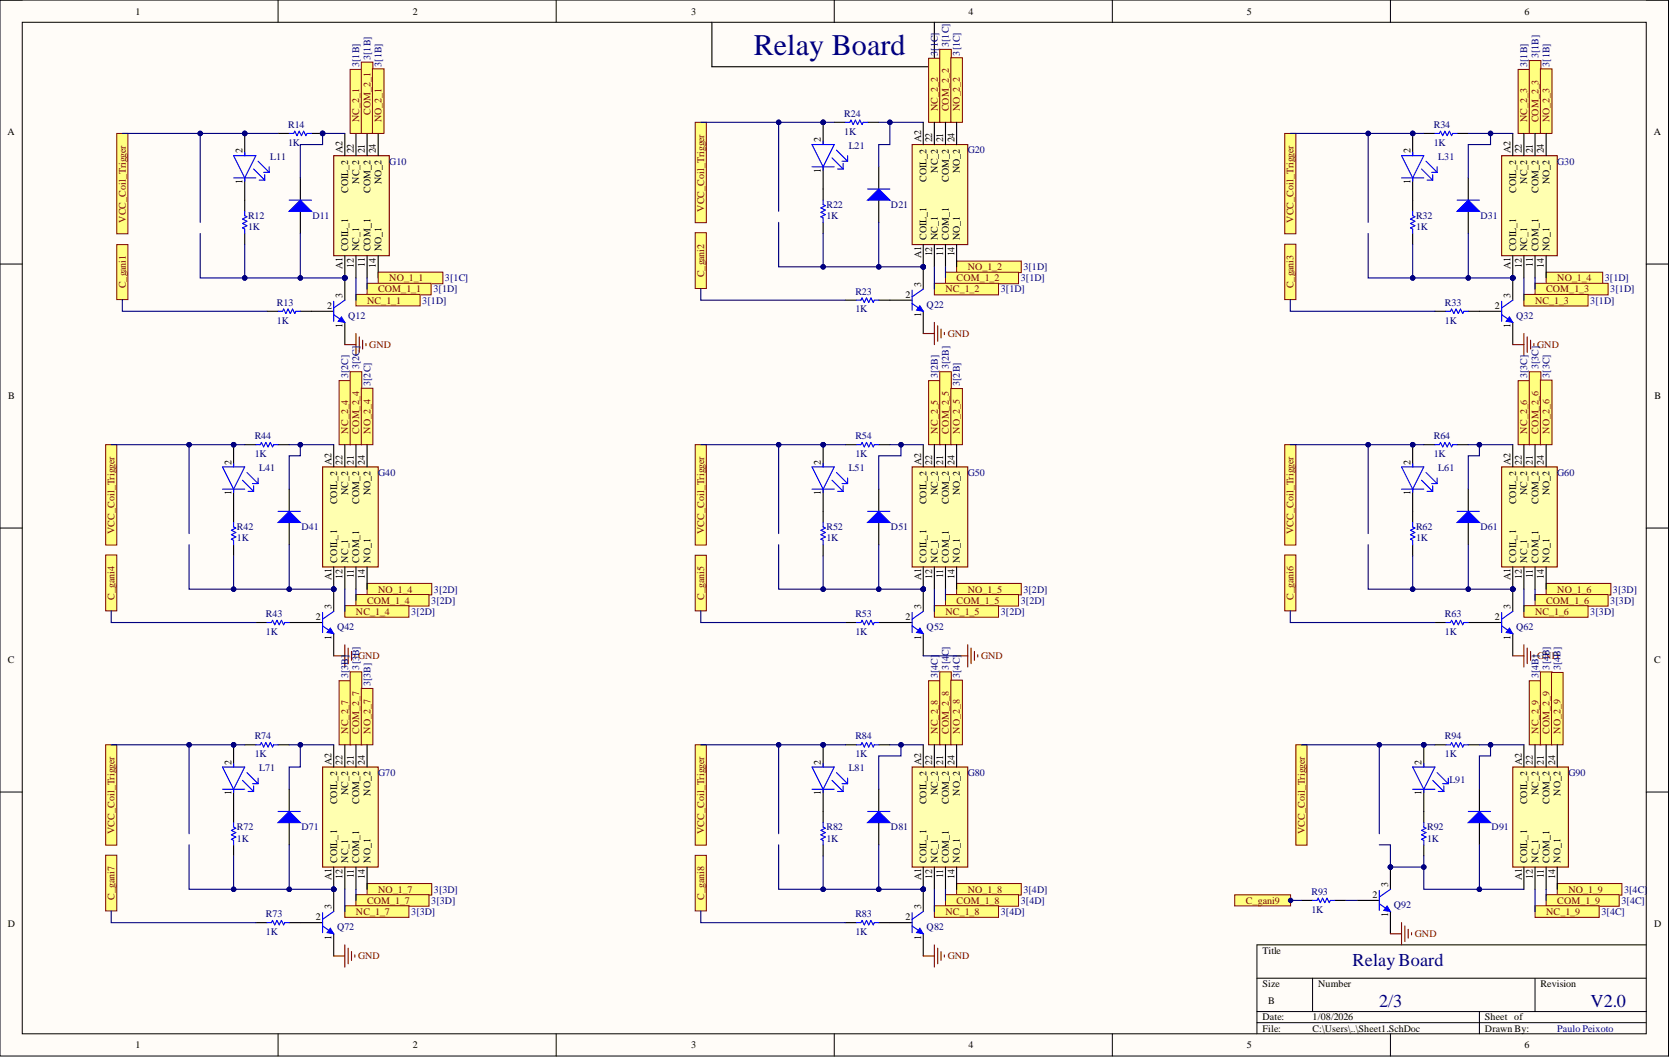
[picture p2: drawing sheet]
<svg xmlns="http://www.w3.org/2000/svg" width="381mm" height="241mm" viewBox="0 0 381 241" stroke-linecap="round" stroke-linejoin="round" font-family="sans-serif">
<defs><g id="words">
<text font-size="6.8" fill="#000080" x="172" y="12.4">Relay Board</text>
<g font-size="4.1" fill="#000080">
<text x="308.6" y="220.3">Relay Board</text>
<text x="314.7" y="229.8">2/3</text>
<text x="362.9" y="229.8">V2.0</text>
</g>
<g font-size="2.3">
<text x="30.9" y="3.3">1</text>
<text x="94.1" y="3.3">2</text>
<text x="157.7" y="3.3">3</text>
<text x="221" y="3.3">4</text>
<text x="284.5" y="3.3">5</text>
<text x="347.8" y="3.3">6</text>
<text x="1.7" y="30.9">A</text>
<text x="55.3" y="35" transform="rotate(-90 55.3 35)">2</text>
<text x="78.2" y="35" transform="rotate(-90 78.2 35)">A2</text>
<text x="80.7" y="35" transform="rotate(-90 80.7 35)">22</text>
<text x="83.2" y="35" transform="rotate(-90 83.2 35)">21</text>
<text x="85.8" y="35" transform="rotate(-90 85.8 35)">24</text>
<text x="187.3" y="32.5" transform="rotate(-90 187.3 32.5)">2</text>
<text x="210.1" y="32.5" transform="rotate(-90 210.1 32.5)">A2</text>
<text x="212.7" y="32.5" transform="rotate(-90 212.7 32.5)">22</text>
<text x="215.2" y="32.5" transform="rotate(-90 215.2 32.5)">21</text>
<text x="217.7" y="32.5" transform="rotate(-90 217.7 32.5)">24</text>
<text x="321.8" y="35" transform="rotate(-90 321.8 35)">2</text>
<text x="344.6" y="35" transform="rotate(-90 344.6 35)">A2</text>
<text x="347.2" y="35" transform="rotate(-90 347.2 35)">22</text>
<text x="349.7" y="35" transform="rotate(-90 349.7 35)">21</text>
<text x="352.2" y="35" transform="rotate(-90 352.2 35)">24</text>
<text x="377.3" y="30.9">A</text>
<text x="55.3" y="41.9" transform="rotate(-90 55.3 41.9)">1</text>
<text x="82" y="41.9" transform="rotate(-90 82 41.9)">NC_2</text>
<text x="187.3" y="39.4" transform="rotate(-90 187.3 39.4)">1</text>
<text x="211.4" y="41.5" transform="rotate(-90 211.4 41.5)">COIL_2</text>
<text x="213.9" y="39.4" transform="rotate(-90 213.9 39.4)">NC_2</text>
<text x="216.5" y="41.4" transform="rotate(-90 216.5 41.4)">COM_2</text>
<text x="219" y="39.5" transform="rotate(-90 219 39.5)">NO_2</text>
<text x="321.8" y="41.9" transform="rotate(-90 321.8 41.9)">1</text>
<text x="348.4" y="41.9" transform="rotate(-90 348.4 41.9)">NC_2</text>
<text x="79.4" y="44" transform="rotate(-90 79.4 44)">COIL_2</text>
<text x="84.5" y="44" transform="rotate(-90 84.5 44)">COM_2</text>
<text x="87" y="42" transform="rotate(-90 87 42)">NO_2</text>
<text x="345.9" y="44" transform="rotate(-90 345.9 44)">COIL_2</text>
<text x="351" y="44" transform="rotate(-90 351 44)">COM_2</text>
<text x="353.5" y="42" transform="rotate(-90 353.5 42)">NO_2</text>
<text x="79.4" y="57.3" transform="rotate(-90 79.4 57.3)">COIL_1</text>
<text x="82" y="57.3" transform="rotate(-90 82 57.3)">NC_1</text>
<text x="84.5" y="57.3" transform="rotate(-90 84.5 57.3)">COM_1</text>
<text x="87" y="57.3" transform="rotate(-90 87 57.3)">NO_1</text>
<text x="210.1" y="58.8" transform="rotate(-90 210.1 58.8)">A1</text>
<text x="211.4" y="54.8" transform="rotate(-90 211.4 54.8)">COIL_1</text>
<text x="212.7" y="58.5" transform="rotate(-90 212.7 58.5)">12</text>
<text x="213.9" y="54.8" transform="rotate(-90 213.9 54.8)">NC_1</text>
<text x="215.2" y="58.3" transform="rotate(-90 215.2 58.3)">11</text>
<text x="216.5" y="54.8" transform="rotate(-90 216.5 54.8)">COM_1</text>
<text x="217.7" y="58.5" transform="rotate(-90 217.7 58.5)">14</text>
<text x="219" y="54.8" transform="rotate(-90 219 54.8)">NO_1</text>
<text x="345.9" y="57.3" transform="rotate(-90 345.9 57.3)">COIL_1</text>
<text x="348.4" y="57.3" transform="rotate(-90 348.4 57.3)">NC_1</text>
<text x="351" y="57.3" transform="rotate(-90 351 57.3)">COM_1</text>
<text x="353.5" y="57.3" transform="rotate(-90 353.5 57.3)">NO_1</text>
<text x="78.2" y="61.4" transform="rotate(-90 78.2 61.4)">A1</text>
<text x="80.7" y="61" transform="rotate(-90 80.7 61)">12</text>
<text x="83.2" y="60.9" transform="rotate(-90 83.2 60.9)">11</text>
<text x="85.8" y="61" transform="rotate(-90 85.8 61)">14</text>
<text x="210.1" y="65.4" transform="rotate(-90 210.1 65.4)">3</text>
<text x="344.6" y="61.4" transform="rotate(-90 344.6 61.4)">A1</text>
<text x="347.2" y="61" transform="rotate(-90 347.2 61)">12</text>
<text x="349.7" y="60.9" transform="rotate(-90 349.7 60.9)">11</text>
<text x="352.2" y="61" transform="rotate(-90 352.2 61)">14</text>
<text x="74.6" y="70.5">2</text>
<text x="78.2" y="68" transform="rotate(-90 78.2 68)">3</text>
<text x="206.6" y="68">2</text>
<text x="341.1" y="70.5">2</text>
<text x="344.6" y="68" transform="rotate(-90 344.6 68)">3</text>
<text x="78.2" y="74.9" transform="rotate(-90 78.2 74.9)">1</text>
<text x="210.1" y="72.3" transform="rotate(-90 210.1 72.3)">1</text>
<text x="344.6" y="74.9" transform="rotate(-90 344.6 74.9)">1</text>
<text x="1.9" y="91.1">B</text>
<text x="377.4" y="91.1">B</text>
<text x="52.8" y="106" transform="rotate(-90 52.8 106)">2</text>
<text x="75.6" y="106" transform="rotate(-90 75.6 106)">A2</text>
<text x="78.2" y="106" transform="rotate(-90 78.2 106)">22</text>
<text x="80.7" y="106" transform="rotate(-90 80.7 106)">21</text>
<text x="83.2" y="106" transform="rotate(-90 83.2 106)">24</text>
<text x="187.3" y="106" transform="rotate(-90 187.3 106)">2</text>
<text x="210.1" y="106" transform="rotate(-90 210.1 106)">A2</text>
<text x="212.7" y="106" transform="rotate(-90 212.7 106)">22</text>
<text x="215.2" y="106" transform="rotate(-90 215.2 106)">21</text>
<text x="217.7" y="106" transform="rotate(-90 217.7 106)">24</text>
<text x="321.8" y="106" transform="rotate(-90 321.8 106)">2</text>
<text x="344.6" y="106" transform="rotate(-90 344.6 106)">A2</text>
<text x="347.2" y="106" transform="rotate(-90 347.2 106)">22</text>
<text x="349.7" y="106" transform="rotate(-90 349.7 106)">21</text>
<text x="352.2" y="106" transform="rotate(-90 352.2 106)">24</text>
<text x="52.8" y="112.9" transform="rotate(-90 52.8 112.9)">1</text>
<text x="79.4" y="112.9" transform="rotate(-90 79.4 112.9)">NC_2</text>
<text x="84.5" y="113" transform="rotate(-90 84.5 113)">NO_2</text>
<text x="187.3" y="112.9" transform="rotate(-90 187.3 112.9)">1</text>
<text x="213.9" y="112.9" transform="rotate(-90 213.9 112.9)">NC_2</text>
<text x="219" y="113" transform="rotate(-90 219 113)">NO_2</text>
<text x="321.8" y="112.9" transform="rotate(-90 321.8 112.9)">1</text>
<text x="348.4" y="112.9" transform="rotate(-90 348.4 112.9)">NC_2</text>
<text x="353.5" y="113" transform="rotate(-90 353.5 113)">NO_2</text>
<text x="76.9" y="115" transform="rotate(-90 76.9 115)">COIL_2</text>
<text x="82" y="114.9" transform="rotate(-90 82 114.9)">COM_2</text>
<text x="211.4" y="115" transform="rotate(-90 211.4 115)">COIL_2</text>
<text x="216.5" y="114.9" transform="rotate(-90 216.5 114.9)">COM_2</text>
<text x="345.9" y="115" transform="rotate(-90 345.9 115)">COIL_2</text>
<text x="351" y="114.9" transform="rotate(-90 351 114.9)">COM_2</text>
<text x="76.9" y="128.3" transform="rotate(-90 76.9 128.3)">COIL_1</text>
<text x="79.4" y="128.3" transform="rotate(-90 79.4 128.3)">NC_1</text>
<text x="80.7" y="131.8" transform="rotate(-90 80.7 131.8)">11</text>
<text x="82" y="128.3" transform="rotate(-90 82 128.3)">COM_1</text>
<text x="84.5" y="128.3" transform="rotate(-90 84.5 128.3)">NO_1</text>
<text x="211.4" y="128.3" transform="rotate(-90 211.4 128.3)">COIL_1</text>
<text x="213.9" y="128.3" transform="rotate(-90 213.9 128.3)">NC_1</text>
<text x="215.2" y="131.8" transform="rotate(-90 215.2 131.8)">11</text>
<text x="216.5" y="128.3" transform="rotate(-90 216.5 128.3)">COM_1</text>
<text x="219" y="128.3" transform="rotate(-90 219 128.3)">NO_1</text>
<text x="345.9" y="128.3" transform="rotate(-90 345.9 128.3)">COIL_1</text>
<text x="348.4" y="128.3" transform="rotate(-90 348.4 128.3)">NC_1</text>
<text x="349.7" y="131.8" transform="rotate(-90 349.7 131.8)">11</text>
<text x="351" y="128.3" transform="rotate(-90 351 128.3)">COM_1</text>
<text x="353.5" y="128.3" transform="rotate(-90 353.5 128.3)">NO_1</text>
<text x="75.6" y="132.3" transform="rotate(-90 75.6 132.3)">A1</text>
<text x="78.2" y="132" transform="rotate(-90 78.2 132)">12</text>
<text x="83.2" y="132" transform="rotate(-90 83.2 132)">14</text>
<text x="210.1" y="132.3" transform="rotate(-90 210.1 132.3)">A1</text>
<text x="212.7" y="132" transform="rotate(-90 212.7 132)">12</text>
<text x="217.7" y="132" transform="rotate(-90 217.7 132)">14</text>
<text x="344.6" y="132.3" transform="rotate(-90 344.6 132.3)">A1</text>
<text x="347.2" y="132" transform="rotate(-90 347.2 132)">12</text>
<text x="352.2" y="132" transform="rotate(-90 352.2 132)">14</text>
<text x="72.1" y="141.5">2</text>
<text x="75.6" y="138.9" transform="rotate(-90 75.6 138.9)">3</text>
<text x="206.6" y="141.5">2</text>
<text x="210.1" y="138.9" transform="rotate(-90 210.1 138.9)">3</text>
<text x="341.1" y="141.5">2</text>
<text x="344.6" y="138.9" transform="rotate(-90 344.6 138.9)">3</text>
<text x="75.6" y="145.9" transform="rotate(-90 75.6 145.9)">1</text>
<text x="210.1" y="145.9" transform="rotate(-90 210.1 145.9)">1</text>
<text x="344.6" y="145.9" transform="rotate(-90 344.6 145.9)">1</text>
<text x="1.8" y="151.3">C</text>
<text x="377.4" y="151.3">C</text>
<text x="52.8" y="174.4" transform="rotate(-90 52.8 174.4)">2</text>
<text x="75.6" y="174.4" transform="rotate(-90 75.6 174.4)">A2</text>
<text x="78.2" y="174.4" transform="rotate(-90 78.2 174.4)">22</text>
<text x="80.7" y="174.4" transform="rotate(-90 80.7 174.4)">21</text>
<text x="83.2" y="174.4" transform="rotate(-90 83.2 174.4)">24</text>
<text x="187.3" y="174.4" transform="rotate(-90 187.3 174.4)">2</text>
<text x="210.1" y="174.4" transform="rotate(-90 210.1 174.4)">A2</text>
<text x="212.7" y="174.4" transform="rotate(-90 212.7 174.4)">22</text>
<text x="215.2" y="174.4" transform="rotate(-90 215.2 174.4)">21</text>
<text x="217.7" y="174.4" transform="rotate(-90 217.7 174.4)">24</text>
<text x="324.3" y="174.4" transform="rotate(-90 324.3 174.4)">2</text>
<text x="347.2" y="174.4" transform="rotate(-90 347.2 174.4)">A2</text>
<text x="349.7" y="174.4" transform="rotate(-90 349.7 174.4)">22</text>
<text x="352.2" y="174.4" transform="rotate(-90 352.2 174.4)">21</text>
<text x="354.8" y="174.4" transform="rotate(-90 354.8 174.4)">24</text>
<text x="52.8" y="181.4" transform="rotate(-90 52.8 181.4)">1</text>
<text x="76.9" y="183.5" transform="rotate(-90 76.9 183.5)">COIL_2</text>
<text x="79.4" y="181.4" transform="rotate(-90 79.4 181.4)">NC_2</text>
<text x="82" y="183.4" transform="rotate(-90 82 183.4)">COM_2</text>
<text x="84.5" y="181.4" transform="rotate(-90 84.5 181.4)">NO_2</text>
<text x="187.3" y="181.4" transform="rotate(-90 187.3 181.4)">1</text>
<text x="211.4" y="183.5" transform="rotate(-90 211.4 183.5)">COIL_2</text>
<text x="213.9" y="181.4" transform="rotate(-90 213.9 181.4)">NC_2</text>
<text x="216.5" y="183.4" transform="rotate(-90 216.5 183.4)">COM_2</text>
<text x="219" y="181.4" transform="rotate(-90 219 181.4)">NO_2</text>
<text x="324.3" y="181.4" transform="rotate(-90 324.3 181.4)">1</text>
<text x="348.4" y="183.5" transform="rotate(-90 348.4 183.5)">COIL_2</text>
<text x="351" y="181.4" transform="rotate(-90 351 181.4)">NC_2</text>
<text x="353.5" y="183.4" transform="rotate(-90 353.5 183.4)">COM_2</text>
<text x="356" y="181.4" transform="rotate(-90 356 181.4)">NO_2</text>
<text x="76.9" y="196.7" transform="rotate(-90 76.9 196.7)">COIL_1</text>
<text x="79.4" y="196.7" transform="rotate(-90 79.4 196.7)">NC_1</text>
<text x="82" y="196.7" transform="rotate(-90 82 196.7)">COM_1</text>
<text x="84.5" y="196.7" transform="rotate(-90 84.5 196.7)">NO_1</text>
<text x="211.4" y="196.7" transform="rotate(-90 211.4 196.7)">COIL_1</text>
<text x="213.9" y="196.7" transform="rotate(-90 213.9 196.7)">NC_1</text>
<text x="216.5" y="196.7" transform="rotate(-90 216.5 196.7)">COM_1</text>
<text x="219" y="196.7" transform="rotate(-90 219 196.7)">NO_1</text>
<text x="348.4" y="196.7" transform="rotate(-90 348.4 196.7)">COIL_1</text>
<text x="351" y="196.7" transform="rotate(-90 351 196.7)">NC_1</text>
<text x="353.5" y="196.7" transform="rotate(-90 353.5 196.7)">COM_1</text>
<text x="356" y="196.7" transform="rotate(-90 356 196.7)">NO_1</text>
<text x="75.6" y="200.8" transform="rotate(-90 75.6 200.8)">A1</text>
<text x="78.2" y="200.5" transform="rotate(-90 78.2 200.5)">12</text>
<text x="80.7" y="200.3" transform="rotate(-90 80.7 200.3)">11</text>
<text x="83.2" y="200.5" transform="rotate(-90 83.2 200.5)">14</text>
<text x="210.1" y="200.8" transform="rotate(-90 210.1 200.8)">A1</text>
<text x="212.7" y="200.5" transform="rotate(-90 212.7 200.5)">12</text>
<text x="215.2" y="200.3" transform="rotate(-90 215.2 200.3)">11</text>
<text x="217.7" y="200.5" transform="rotate(-90 217.7 200.5)">14</text>
<text x="316.7" y="202.3" transform="rotate(-90 316.7 202.3)">3</text>
<text x="347.2" y="200.8" transform="rotate(-90 347.2 200.8)">A1</text>
<text x="349.7" y="200.5" transform="rotate(-90 349.7 200.5)">12</text>
<text x="352.2" y="200.3" transform="rotate(-90 352.2 200.3)">11</text>
<text x="354.8" y="200.5" transform="rotate(-90 354.8 200.5)">14</text>
<text x="72.1" y="209.9">2</text>
<text x="75.6" y="207.4" transform="rotate(-90 75.6 207.4)">3</text>
<text x="206.6" y="209.9">2</text>
<text x="210.1" y="207.4" transform="rotate(-90 210.1 207.4)">3</text>
<text x="313.2" y="204.9">2</text>
<text x="316.7" y="209.2" transform="rotate(-90 316.7 209.2)">1</text>
<text x="1.8" y="211.5">D</text>
<text x="75.6" y="214.3" transform="rotate(-90 75.6 214.3)">1</text>
<text x="210.1" y="214.3" transform="rotate(-90 210.1 214.3)">1</text>
<text x="377.4" y="211.5">D</text>
<text x="288" y="217.5">Title</text>
<text x="288" y="225.1">Size</text>
<text x="300.7" y="225.1">Number</text>
<text x="351.5" y="225.1">Revision</text>
<text x="288" y="232.7">Date:</text>
<text x="289.3" y="228.9">B</text>
<text x="299.5" y="232.7">1/08/2026</text>
<text x="338.8" y="232.7">Sheet of</text>
<text x="30.9" y="239.1">1</text>
<text x="94.1" y="239.1">2</text>
<text x="157.7" y="239.1">3</text>
<text x="221" y="239.1">4</text>
<text x="284.5" y="239.1">5</text>
<text x="288" y="235.3">File:</text>
<text x="299.5" y="235.3">C:\Users\..\Sheet1.SchDoc</text>
<text x="338.8" y="235.3">Drawn By:</text>
<text x="347.8" y="239.1">6</text>
</g>
<g font-size="2.3" fill="#000080">
<text x="216.5" y="10.7" transform="rotate(-90 216.5 10.7)">3[1C]</text>
<text x="82" y="15.3" transform="rotate(-90 82 15.3)">3[1B]</text>
<text x="84.5" y="13.7" transform="rotate(-90 84.5 13.7)">3[1B]</text>
<text x="87" y="15.2" transform="rotate(-90 87 15.2)">3[1B]</text>
<text x="213.9" y="12.8" transform="rotate(-90 213.9 12.8)">3[1C]</text>
<text x="219" y="12.7" transform="rotate(-90 219 12.7)">3[1C]</text>
<text x="348.4" y="15.3" transform="rotate(-90 348.4 15.3)">3[1B]</text>
<text x="351" y="13.3" transform="rotate(-90 351 13.3)">3[1B]</text>
<text x="353.5" y="15.2" transform="rotate(-90 353.5 15.2)">3[1B]</text>
<text x="65.7" y="29.2">R14</text>
<text x="192.6" y="26.6">R24</text>
<text x="327.1" y="29.2">R34</text>
<text x="65.7" y="33.2">1K</text>
<text x="192.6" y="30.7">1K</text>
<text x="193.6" y="34">L21</text>
<text x="220.8" y="35">G20</text>
<text x="327.1" y="33.2">1K</text>
<text x="61.7" y="36.5">L11</text>
<text x="88.8" y="37.5">G10</text>
<text x="328.1" y="36.5">L31</text>
<text x="355.3" y="37.5">G30</text>
<text x="188.6" y="47.4">R22</text>
<text x="203.3" y="47.4">D21</text>
<text x="56.6" y="50">R12</text>
<text x="56.6" y="52.5">1K</text>
<text x="71.3" y="50">D11</text>
<text x="188.6" y="50">1K</text>
<text x="323.1" y="50">R32</text>
<text x="323.1" y="52.5">1K</text>
<text x="337.8" y="50">D31</text>
<text x="101.5" y="64.2">3[1C]</text>
<text x="232.9" y="64.2">3[1D]</text>
<text x="233.5" y="61.6">3[1D]</text>
<text x="366.1" y="64.2">3[1D]</text>
<text x="63.2" y="69.7">R13</text>
<text x="96.3" y="69.2">3[1D]</text>
<text x="98.9" y="66.7">3[1D]</text>
<text x="195.2" y="67.2">R23</text>
<text x="195.2" y="71.3">1K</text>
<text x="211.4" y="70.2">Q22</text>
<text x="228.3" y="66.7">3[1D]</text>
<text x="329.7" y="69.7">R33</text>
<text x="362.8" y="69.2">3[1D]</text>
<text x="367.4" y="66.7">3[1D]</text>
<text x="63.2" y="73.8">1K</text>
<text x="79.4" y="72.8">Q12</text>
<text x="329.7" y="73.8">1K</text>
<text x="345.9" y="72.8">Q32</text>
<text x="79.4" y="86.3" transform="rotate(-90 79.4 86.3)">3[2C]</text>
<text x="82" y="84.3" transform="rotate(-90 82 84.3)">3[2C]</text>
<text x="84.5" y="88.1" transform="rotate(-90 84.5 88.1)">3[2C]</text>
<text x="213.9" y="86.3" transform="rotate(-90 213.9 86.3)">3[2B]</text>
<text x="216.5" y="84.3" transform="rotate(-90 216.5 84.3)">3[2B]</text>
<text x="219" y="88.1" transform="rotate(-90 219 88.1)">3[2B]</text>
<text x="348.4" y="86.3" transform="rotate(-90 348.4 86.3)">3[3C]</text>
<text x="351" y="84.3" transform="rotate(-90 351 84.3)">3[3C]</text>
<text x="353.5" y="86.2" transform="rotate(-90 353.5 86.2)">3[3C]</text>
<text x="58.1" y="100.2">R44</text>
<text x="195.2" y="100.2">R54</text>
<text x="327.1" y="100.2">R64</text>
<text x="58.1" y="104.2">1K</text>
<text x="59.1" y="107.5">L41</text>
<text x="193.6" y="107.5">L51</text>
<text x="195.2" y="104.2">1K</text>
<text x="327.1" y="104.2">1K</text>
<text x="328.1" y="107.5">L61</text>
<text x="86.3" y="108.5">G40</text>
<text x="220.8" y="108.5">G50</text>
<text x="355.3" y="108.5">G60</text>
<text x="54.1" y="120.9">R42</text>
<text x="54.1" y="123.5">1K</text>
<text x="68.8" y="120.9">D41</text>
<text x="188.6" y="120.9">R52</text>
<text x="188.6" y="123.5">1K</text>
<text x="203.3" y="120.9">D51</text>
<text x="323.1" y="120.9">R62</text>
<text x="323.1" y="123.5">1K</text>
<text x="337.8" y="120.9">D61</text>
<text x="98.4" y="137.7">3[2D]</text>
<text x="99" y="135.1">3[2D]</text>
<text x="232.9" y="137.7">3[2D]</text>
<text x="233.5" y="135.1">3[2D]</text>
<text x="367.4" y="137.7">3[3D]</text>
<text x="368" y="135.1">3[3D]</text>
<text x="60.7" y="140.7">R43</text>
<text x="76.9" y="143.8">Q42</text>
<text x="93.8" y="140.2">3[2D]</text>
<text x="195.2" y="140.7">R53</text>
<text x="211.4" y="143.8">Q52</text>
<text x="228.3" y="140.2">3[2D]</text>
<text x="329.7" y="140.7">R63</text>
<text x="345.9" y="143.8">Q62</text>
<text x="362.8" y="140.2">3[3D]</text>
<text x="60.7" y="144.8">1K</text>
<text x="195.2" y="144.8">1K</text>
<text x="329.7" y="144.8">1K</text>
<text x="79.4" y="154.7" transform="rotate(-90 79.4 154.7)">3[3B]</text>
<text x="82" y="152.7" transform="rotate(-90 82 152.7)">3[3B]</text>
<text x="213.9" y="154.7" transform="rotate(-90 213.9 154.7)">3[4C]</text>
<text x="216.5" y="152.7" transform="rotate(-90 216.5 152.7)">3[4C]</text>
<text x="219" y="154.7" transform="rotate(-90 219 154.7)">3[4C]</text>
<text x="351" y="154.7" transform="rotate(-90 351 154.7)">3[4B]</text>
<text x="353.5" y="152.7" transform="rotate(-90 353.5 152.7)">3[4B]</text>
<text x="356" y="152.9" transform="rotate(-90 356 152.9)">3[4B]</text>
<text x="84.5" y="156.5" transform="rotate(-90 84.5 156.5)">3[3B]</text>
<text x="58.1" y="168.6">R74</text>
<text x="58.1" y="172.7">1K</text>
<text x="195.2" y="168.6">R84</text>
<text x="195.2" y="172.7">1K</text>
<text x="329.7" y="168.6">R94</text>
<text x="329.7" y="172.7">1K</text>
<text x="59.1" y="176">L71</text>
<text x="86.3" y="177">G70</text>
<text x="193.6" y="176">L81</text>
<text x="220.8" y="177">G80</text>
<text x="330.7" y="178.5">L91</text>
<text x="357.8" y="177">G90</text>
<text x="54.1" y="189.4">R72</text>
<text x="54.1" y="191.9">1K</text>
<text x="68.8" y="189.4">D71</text>
<text x="188.6" y="189.4">R82</text>
<text x="188.6" y="191.9">1K</text>
<text x="203.3" y="189.4">D81</text>
<text x="325.6" y="189.4">R92</text>
<text x="325.6" y="191.9">1K</text>
<text x="340.3" y="189.4">D91</text>
<text x="99" y="203.6">3[3D]</text>
<text x="233.5" y="203.6">3[4D]</text>
<text x="370.5" y="203.6">3[4C]</text>
<text x="60.7" y="209.2">R73</text>
<text x="93.8" y="208.7">3[3D]</text>
<text x="98.4" y="206.1">3[3D]</text>
<text x="195.2" y="209.2">R83</text>
<text x="228.3" y="208.7">3[4D]</text>
<text x="232.9" y="206.1">3[4D]</text>
<text x="299.2" y="204.1">R93</text>
<text x="299.2" y="208.1">1K</text>
<text x="318" y="207.1">Q92</text>
<text x="365.3" y="208.7">3[4C]</text>
<text x="369.9" y="206.1">3[4C]</text>
<text x="60.7" y="213.2">1K</text>
<text x="76.9" y="212.2">Q72</text>
<text x="195.2" y="213.2">1K</text>
<text x="211.4" y="212.2">Q82</text>
<text x="355.3" y="235.3">Paulo Peixoto</text>
</g>
<g font-size="2.3" fill="#800000">
<text x="82" y="27.9" transform="rotate(-90 82 27.9)">NC_2_1</text>
<text x="84.5" y="26.2" transform="rotate(-90 84.5 26.2)">COM_2_1</text>
<text x="87" y="27.9" transform="rotate(-90 87 27.9)">NO_2_1</text>
<text x="213.9" y="25.4" transform="rotate(-90 213.9 25.4)">NC_2_2</text>
<text x="216.5" y="25.4" transform="rotate(-90 216.5 25.4)">COM_2_2</text>
<text x="219" y="25.4" transform="rotate(-90 219 25.4)">NO_2_2</text>
<text x="348.4" y="27.9" transform="rotate(-90 348.4 27.9)">NC_2_3</text>
<text x="351" y="27.9" transform="rotate(-90 351 27.9)">COM_2_3</text>
<text x="353.5" y="27.9" transform="rotate(-90 353.5 27.9)">NO_2_3</text>
<text x="28.7" y="50.8" transform="rotate(-90 28.7 50.8)">VCC_Coil_Trigger</text>
<text x="160.6" y="48.3" transform="rotate(-90 160.6 48.3)">VCC_Coil_Trigger</text>
<text x="295.1" y="50.8" transform="rotate(-90 295.1 50.8)">VCC_Coil_Trigger</text>
<text x="28.7" y="65.8" transform="rotate(-90 28.7 65.8)">C_gani1</text>
<text x="88.8" y="64.2">NO_1_1</text>
<text x="160.6" y="63.2" transform="rotate(-90 160.6 63.2)">C_gani2</text>
<text x="218.2" y="64.2">COM_1_2</text>
<text x="220.8" y="61.6">NO_1_2</text>
<text x="295.1" y="65.8" transform="rotate(-90 295.1 65.8)">C_gani3</text>
<text x="355.3" y="64.2">NO_1_4</text>
<text x="83.7" y="69.2">NC_1_1</text>
<text x="86.3" y="66.7">COM_1_1</text>
<text x="215.7" y="66.7">NC_1_2</text>
<text x="350.2" y="69.2">NC_1_3</text>
<text x="352.7" y="66.7">COM_1_3</text>
<text x="216.2" y="76.8">GND</text>
<text x="84.3" y="79.4">GND</text>
<text x="350.7" y="79.4">GND</text>
<text x="79.4" y="98.9" transform="rotate(-90 79.4 98.9)">NC_2_4</text>
<text x="82" y="98.9" transform="rotate(-90 82 98.9)">COM_2_4</text>
<text x="84.5" y="98.9" transform="rotate(-90 84.5 98.9)">NO_2_4</text>
<text x="213.9" y="98.9" transform="rotate(-90 213.9 98.9)">NC_2_5</text>
<text x="216.5" y="98.9" transform="rotate(-90 216.5 98.9)">COM_2_5</text>
<text x="219" y="98.9" transform="rotate(-90 219 98.9)">NO_2_5</text>
<text x="348.4" y="98.9" transform="rotate(-90 348.4 98.9)">NC_2_6</text>
<text x="351" y="98.9" transform="rotate(-90 351 98.9)">COM_2_6</text>
<text x="353.5" y="98.9" transform="rotate(-90 353.5 98.9)">NO_2_6</text>
<text x="26.1" y="121.8" transform="rotate(-90 26.1 121.8)">VCC_Coil_Trigger</text>
<text x="160.6" y="121.8" transform="rotate(-90 160.6 121.8)">VCC_Coil_Trigger</text>
<text x="295.1" y="121.8" transform="rotate(-90 295.1 121.8)">VCC_Coil_Trigger</text>
<text x="26.1" y="136.7" transform="rotate(-90 26.1 136.7)">C_gani4</text>
<text x="83.7" y="137.7">COM_1_4</text>
<text x="86.3" y="135.1">NO_1_4</text>
<text x="160.6" y="136.7" transform="rotate(-90 160.6 136.7)">C_gani5</text>
<text x="218.2" y="137.7">COM_1_5</text>
<text x="220.8" y="135.1">NO_1_5</text>
<text x="295.1" y="136.7" transform="rotate(-90 295.1 136.7)">C_gani6</text>
<text x="352.7" y="137.7">COM_1_6</text>
<text x="355.3" y="135.1">NO_1_6</text>
<text x="81.2" y="140.2">NC_1_4</text>
<text x="215.7" y="140.2">NC_1_5</text>
<text x="350.2" y="140.2">NC_1_6</text>
<text x="81.7" y="150.3">GND</text>
<text x="223.8" y="150.3">GND</text>
<text x="350.7" y="150.3">GND</text>
<text x="79.4" y="167.3" transform="rotate(-90 79.4 167.3)">NC_2_7</text>
<text x="82" y="167.3" transform="rotate(-90 82 167.3)">COM_2_7</text>
<text x="84.5" y="167.3" transform="rotate(-90 84.5 167.3)">NO_2_7</text>
<text x="213.9" y="167.3" transform="rotate(-90 213.9 167.3)">NC_2_8</text>
<text x="216.5" y="167.3" transform="rotate(-90 216.5 167.3)">COM_2_8</text>
<text x="219" y="167.3" transform="rotate(-90 219 167.3)">NO_2_8</text>
<text x="351" y="167.3" transform="rotate(-90 351 167.3)">NC_2_9</text>
<text x="353.5" y="167.3" transform="rotate(-90 353.5 167.3)">COM_2_9</text>
<text x="356" y="167.3" transform="rotate(-90 356 167.3)">NO_2_9</text>
<text x="26.1" y="190.2" transform="rotate(-90 26.1 190.2)">VCC_Coil_Trigger</text>
<text x="160.6" y="190.2" transform="rotate(-90 160.6 190.2)">VCC_Coil_Trigger</text>
<text x="297.7" y="190.2" transform="rotate(-90 297.7 190.2)">VCC_Coil_Trigger</text>
<text x="86.3" y="203.6">NO_1_7</text>
<text x="220.8" y="203.6">NO_1_8</text>
<text x="357.8" y="203.6">NO_1_9</text>
<text x="26.1" y="205.2" transform="rotate(-90 26.1 205.2)">C_gani7</text>
<text x="81.2" y="208.7">NC_1_7</text>
<text x="83.7" y="206.1">COM_1_7</text>
<text x="160.6" y="205.2" transform="rotate(-90 160.6 205.2)">C_gani8</text>
<text x="215.7" y="208.7">NC_1_8</text>
<text x="218.2" y="206.1">COM_1_8</text>
<text x="284.2" y="206.1">C_gani9</text>
<text x="352.7" y="208.7">NC_1_9</text>
<text x="355.3" y="206.1">COM_1_9</text>
<text x="322.8" y="213.7">GND</text>
<text x="81.7" y="218.8">GND</text>
<text x="216.2" y="218.8">GND</text>
</g>
</g></defs>
<path d="M0 0h380.7v240.9h-380.7z" fill-rule="evenodd" fill="#fffcf8"/>
<path d="M0 0h380.7v240.9h-380.7z" fill="none" stroke="#000" stroke-width=".23"/>
<path d="M5.1 5.1h370.5v230.7h-370.5z" fill-rule="evenodd" fill="#fffcf8"/>
<g fill="none" stroke="#000" stroke-width=".23">
<path d="M0 0h5.1M5.1 5.1h370.5v230.7h-370.5zM63.4 0v5.1M126.9 0v5.1M190.3 0v5.1M253.8 0v5.1M317.2 0v5.1M375.6 0h5.1v5.1M0 60.2h5.1M375.6 60.2h5.1M0 120.4h5.1M375.6 120.4h5.1"/>
<path d="M0 180.6h5.1M375.6 180.6h5.1M375.6 215.5h-88.8v20.3M63.4 235.8v5.1M126.9 235.8v5.1M190.3 235.8v5.1M253.8 235.8v5.1M286.8 223.1h88.8M286.8 230.7h88.8M286.8 233.2h88.8M299.5 223.1v7.6M317.2 235.8v5.1"/>
<path d="M337.5 230.7v5.1M350.2 223.1v7.6M380.7 235.8v5.1"/>
</g>
<path d="M162.4 5.1v10.1h50.8v-10.1" fill="none" stroke="#000" stroke-width=".25"/>
<path d="M293.1 55.7h2.5v12.6h-2.5z" fill-rule="evenodd" fill="#ffff80"/>
<path d="M293.1 55.7h2.5v12.6h-2.5z" fill="none" stroke="#800000" stroke-width=".23"/>
<circle cx="345.1" cy="63.4" r=".51" fill="#000080"/>
<circle cx="345.1" cy="63.4" r=".51" fill="none" stroke="#000080" stroke-width=".23"/>
<path d="M337.5 71h5.1M345.1 63.4v5.1M345.1 73.5v5.1" fill="none" stroke="#000" stroke-width=".25"/>
<circle cx="345.1" cy="63.4" r=".51" fill="#000080"/>
<circle cx="345.1" cy="63.4" r=".51" fill="none" stroke="#000080" stroke-width=".23"/>
<path d="M342.6 71.8l2.5 1.7M342.6 68.7v4.6M345.1 68.5l-2.5 1.7" fill="none" stroke="#00f" stroke-width=".25"/>
<path d="M344.4 72.3l.7 1.2-1.5-.2z" fill="#00f"/>
<path d="M344.4 72.3l.7 1.2-1.5-.2z" fill="none" stroke="#00f" stroke-width=".23"/>
<path d="M327.4 71h2.5M335 71h2.5" fill="none" stroke="#000" stroke-width=".25"/>
<path d="M329.9 71h1l.3-.5 .5 1 .5-1 .5 1 .5-1 .5 1 .3-.5h1" fill="none" stroke="#00f" stroke-width=".25"/>
<path d="M345.1 78.6h2.6M347.7 76.1v5M348.4 76.8v3.6M349.2 77.6v2M350 78.3v.6" fill="none" stroke="#800000" stroke-width=".25"/>
<path d="M293.1 30.4h2.5v22.9h-2.5z" fill-rule="evenodd" fill="#ffff80"/>
<path d="M293.1 30.4h2.5v22.9h-2.5z" fill="none" stroke="#800000" stroke-width=".23"/>
<path d="M324.8 30.4h2.6M332.4 30.4h2.6M335 40.6v5M335 48.2v5.1" fill="none" stroke="#000" stroke-width=".25"/>
<path d="M327.4 30.4h1l.2-.5 .5 1 .6-1 .5 1 .5-1 .5 1 .2-.5h1" fill="none" stroke="#00f" stroke-width=".25"/>
<path d="M332.4 48.2l2.6-2.6 2.5 2.6z" fill="#00f"/>
<path d="M332.4 48.2l2.6-2.6 2.5 2.6zM332.4 45.6h5.1" fill="none" stroke="#00f" stroke-width=".25"/>
<circle cx="322.3" cy="30.4" r=".51" fill="#000080"/>
<circle cx="322.3" cy="30.4" r=".51" fill="none" stroke="#000080" stroke-width=".23"/>
<path d="M322.3 30.4v5.1" fill="none" stroke="#000" stroke-width=".25"/>
<circle cx="322.3" cy="30.4" r=".51" fill="#000080"/>
<circle cx="322.3" cy="30.4" r=".51" fill="none" stroke="#000080" stroke-width=".23"/>
<path d="M322.3 40.6v7.6M322.3 53.3v2.5" fill="none" stroke="#000" stroke-width=".25"/>
<path d="M319.8 35.5h5l-2.5 5.1zM322.3 34.7v.8M324.3 38.5l2.6 2.6M325.3 36.8l2.6 2.5M326.6 39.3h1.3M326.9 39.8v1.3M327.9 38v1.3M319.8 40.6h5M322.3 40.6v.7M322.3 48.2v1l.5 .2-1 .6 1 .5-1 .5 1 .5-1 .5 .5 .2v1.1M325.6 41.1h1.3" fill="none" stroke="#00f" stroke-width=".25"/>
<path d="M24.1 126.6h2.5v12.7h-2.5z" fill-rule="evenodd" fill="#ffff80"/>
<path d="M24.1 126.6h2.5v12.7h-2.5z" fill="none" stroke="#800000" stroke-width=".23"/>
<circle cx="76.1" cy="134.4" r=".51" fill="#000080"/>
<circle cx="76.1" cy="134.4" r=".51" fill="none" stroke="#000080" stroke-width=".23"/>
<path d="M76.1 134.4v5M68.5 142h5.1M76.1 144.5v5.1" fill="none" stroke="#000" stroke-width=".25"/>
<circle cx="76.1" cy="134.4" r=".51" fill="#000080"/>
<circle cx="76.1" cy="134.4" r=".51" fill="none" stroke="#000080" stroke-width=".23"/>
<path d="M73.6 139.7v4.6M76.1 139.4l-2.5 1.8M73.6 142.7l2.5 1.8" fill="none" stroke="#00f" stroke-width=".25"/>
<path d="M75.4 143.2l.7 1.3-1.5-.2z" fill="#00f"/>
<path d="M75.4 143.2l.7 1.3-1.5-.2z" fill="none" stroke="#00f" stroke-width=".23"/>
<path d="M58.4 142h2.5M66 142h2.5" fill="none" stroke="#000" stroke-width=".25"/>
<path d="M60.9 142h1l.3-.5 .5 1 .5-1 .5 1 .5-1 .5 1 .3-.5h1" fill="none" stroke="#00f" stroke-width=".25"/>
<path d="M76.1 149.6h2.6M78.7 147.1v5M79.4 147.8v3.6M80.2 148.6v2M81 149.3v.5" fill="none" stroke="#800000" stroke-width=".25"/>
<path d="M24.1 101.4h2.5v22.9h-2.5z" fill-rule="evenodd" fill="#ffff80"/>
<path d="M24.1 101.4h2.5v22.9h-2.5z" fill="none" stroke="#800000" stroke-width=".23"/>
<path d="M55.8 101.4h2.6M63.4 101.4h2.6M66 111.6v5M66 119.2v5" fill="none" stroke="#000" stroke-width=".25"/>
<path d="M58.4 101.4h1l.2-.5 .5 1 .6-1 .5 1 .5-1 .5 1 .2-.5h1" fill="none" stroke="#00f" stroke-width=".25"/>
<path d="M63.4 119.2l2.6-2.6 2.5 2.6z" fill="#00f"/>
<path d="M63.4 119.2l2.6-2.6 2.5 2.6zM63.4 116.6h5.1" fill="none" stroke="#00f" stroke-width=".25"/>
<circle cx="53.3" cy="101.4" r=".51" fill="#000080"/>
<circle cx="53.3" cy="101.4" r=".51" fill="none" stroke="#000080" stroke-width=".23"/>
<path d="M53.3 101.4v5.1" fill="none" stroke="#000" stroke-width=".25"/>
<circle cx="53.3" cy="101.4" r=".51" fill="#000080"/>
<circle cx="53.3" cy="101.4" r=".51" fill="none" stroke="#000080" stroke-width=".23"/>
<path d="M53.3 111.6v7.6M53.3 124.2v2.6" fill="none" stroke="#000" stroke-width=".25"/>
<path d="M50.8 106.5h5l-2.5 5.1zM50.8 111.6h5M53.3 105.7v.8M53.3 111.6v.7M53.3 119.2v1l.5 .2-1 .5 1 .5-1 .6 1 .5-1 .5 .5 .2v1M55.3 109.5l2.6 2.6M56.3 107.8l2.6 2.5M56.6 112.1h1.3M57.6 110.3h1.3M57.9 110.8v1.3M58.9 109v1.3" fill="none" stroke="#00f" stroke-width=".25"/>
<path d="M158.6 126.6h2.5v12.7h-2.5z" fill-rule="evenodd" fill="#ffff80"/>
<path d="M158.6 126.6h2.5v12.7h-2.5z" fill="none" stroke="#800000" stroke-width=".23"/>
<circle cx="210.6" cy="134.4" r=".51" fill="#000080"/>
<circle cx="210.6" cy="134.4" r=".51" fill="none" stroke="#000080" stroke-width=".23"/>
<path d="M210.6 134.4v5M203 142h5.1M210.6 144.5v5.1" fill="none" stroke="#000" stroke-width=".25"/>
<circle cx="210.6" cy="134.4" r=".51" fill="#000080"/>
<circle cx="210.6" cy="134.4" r=".51" fill="none" stroke="#000080" stroke-width=".23"/>
<path d="M208.1 139.7v4.6M210.6 139.4l-2.5 1.8M208.1 142.7l2.5 1.8" fill="none" stroke="#00f" stroke-width=".25"/>
<path d="M209.9 143.2l.7 1.3-1.5-.2z" fill="#00f"/>
<path d="M209.9 143.2l.7 1.3-1.5-.2z" fill="none" stroke="#00f" stroke-width=".23"/>
<path d="M192.9 142h2.5M200.5 142h2.5" fill="none" stroke="#000" stroke-width=".25"/>
<path d="M195.4 142h1l.3-.5 .5 1 .5-1 .5 1 .5-1 .5 1 .3-.5h1" fill="none" stroke="#00f" stroke-width=".25"/>
<path d="M218.2 149.6h2.6M220.8 147.1v5M221.5 147.8v3.6M222.3 148.6v2M223.1 149.3v.5" fill="none" stroke="#800000" stroke-width=".25"/>
<path d="M158.6 101.4h2.5v22.9h-2.5z" fill-rule="evenodd" fill="#ffff80"/>
<path d="M158.6 101.4h2.5v22.9h-2.5z" fill="none" stroke="#800000" stroke-width=".23"/>
<path d="M192.9 101.4h2.5M200.5 101.4h2.5M200.5 111.6v5M200.5 119.2v5" fill="none" stroke="#000" stroke-width=".25"/>
<path d="M195.4 101.4h1l.3-.5 .5 1 .5-1 .5 1 .5-1 .5 1 .3-.5h1" fill="none" stroke="#00f" stroke-width=".25"/>
<path d="M197.9 119.2l2.6-2.6 2.5 2.6z" fill="#00f"/>
<path d="M197.9 119.2l2.6-2.6 2.5 2.6zM197.9 116.6h5.1" fill="none" stroke="#00f" stroke-width=".25"/>
<circle cx="187.8" cy="101.4" r=".51" fill="#000080"/>
<circle cx="187.8" cy="101.4" r=".51" fill="none" stroke="#000080" stroke-width=".23"/>
<path d="M187.8 101.4v5.1" fill="none" stroke="#000" stroke-width=".25"/>
<circle cx="187.8" cy="101.4" r=".51" fill="#000080"/>
<circle cx="187.8" cy="101.4" r=".51" fill="none" stroke="#000080" stroke-width=".23"/>
<path d="M187.8 111.6v7.6M187.8 124.2v2.6" fill="none" stroke="#000" stroke-width=".25"/>
<path d="M185.3 106.5h5l-2.5 5.1zM185.3 111.6h5M187.8 105.7v.8M187.8 111.6v.7M187.8 119.2v1l.5 .2-1 .5 1 .5-1 .6 1 .5-1 .5 .5 .2v1M189.8 109.5l2.6 2.6M190.8 107.8l2.6 2.5M191.1 112.1h1.3M192.1 110.3h1.3M192.4 110.8v1.3M193.4 109v1.3" fill="none" stroke="#00f" stroke-width=".25"/>
<path d="M293.1 126.6h2.5v12.7h-2.5z" fill-rule="evenodd" fill="#ffff80"/>
<path d="M293.1 126.6h2.5v12.7h-2.5z" fill="none" stroke="#800000" stroke-width=".23"/>
<circle cx="345.1" cy="134.4" r=".51" fill="#000080"/>
<circle cx="345.1" cy="134.4" r=".51" fill="none" stroke="#000080" stroke-width=".23"/>
<path d="M345.1 134.4v5M337.5 142h5.1M345.1 144.5v5.1" fill="none" stroke="#000" stroke-width=".25"/>
<circle cx="345.1" cy="134.4" r=".51" fill="#000080"/>
<circle cx="345.1" cy="134.4" r=".51" fill="none" stroke="#000080" stroke-width=".23"/>
<path d="M342.6 139.7v4.6M345.1 139.4l-2.5 1.8M342.6 142.7l2.5 1.8" fill="none" stroke="#00f" stroke-width=".25"/>
<path d="M344.4 143.2l.7 1.3-1.5-.2z" fill="#00f"/>
<path d="M344.4 143.2l.7 1.3-1.5-.2z" fill="none" stroke="#00f" stroke-width=".23"/>
<path d="M327.4 142h2.5M335 142h2.5" fill="none" stroke="#000" stroke-width=".25"/>
<path d="M329.9 142h1l.3-.5 .5 1 .5-1 .5 1 .5-1 .5 1 .3-.5h1" fill="none" stroke="#00f" stroke-width=".25"/>
<path d="M345.1 149.6h2.6M347.7 147.1v5M348.4 147.8v3.6M349.2 148.6v2M350 149.3v.5" fill="none" stroke="#800000" stroke-width=".25"/>
<path d="M293.1 101.4h2.5v22.9h-2.5z" fill-rule="evenodd" fill="#ffff80"/>
<path d="M293.1 101.4h2.5v22.9h-2.5z" fill="none" stroke="#800000" stroke-width=".23"/>
<path d="M324.8 101.4h2.6M332.4 101.4h2.6M335 111.6v5M335 119.2v5" fill="none" stroke="#000" stroke-width=".25"/>
<path d="M327.4 101.4h1l.2-.5 .5 1 .6-1 .5 1 .5-1 .5 1 .2-.5h1" fill="none" stroke="#00f" stroke-width=".25"/>
<path d="M332.4 119.2l2.6-2.6 2.5 2.6z" fill="#00f"/>
<path d="M332.4 119.2l2.6-2.6 2.5 2.6zM332.4 116.6h5.1" fill="none" stroke="#00f" stroke-width=".25"/>
<circle cx="322.3" cy="101.4" r=".51" fill="#000080"/>
<circle cx="322.3" cy="101.4" r=".51" fill="none" stroke="#000080" stroke-width=".23"/>
<path d="M322.3 101.4v5.1" fill="none" stroke="#000" stroke-width=".25"/>
<circle cx="322.3" cy="101.4" r=".51" fill="#000080"/>
<circle cx="322.3" cy="101.4" r=".51" fill="none" stroke="#000080" stroke-width=".23"/>
<path d="M322.3 111.6v7.6M322.3 124.2v2.6" fill="none" stroke="#000" stroke-width=".25"/>
<path d="M319.8 106.5h5l-2.5 5.1zM319.8 111.6h5M322.3 105.7v.8M322.3 111.6v.7M322.3 119.2v1l.5 .2-1 .5 1 .5-1 .6 1 .5-1 .5 .5 .2v1M324.3 109.5l2.6 2.6M325.3 107.8l2.6 2.5M325.6 112.1h1.3M326.6 110.3h1.3M326.9 110.8v1.3M327.9 109v1.3" fill="none" stroke="#00f" stroke-width=".25"/>
<path d="M24.1 195h2.5v12.8h-2.5z" fill-rule="evenodd" fill="#ffff80"/>
<path d="M24.1 195h2.5v12.8h-2.5z" fill="none" stroke="#800000" stroke-width=".23"/>
<circle cx="76.1" cy="202.8" r=".51" fill="#000080"/>
<circle cx="76.1" cy="202.8" r=".51" fill="none" stroke="#000080" stroke-width=".23"/>
<path d="M68.5 210.4h5.1M76.1 202.8v5.1M76.1 213v5" fill="none" stroke="#000" stroke-width=".25"/>
<circle cx="76.1" cy="202.8" r=".51" fill="#000080"/>
<circle cx="76.1" cy="202.8" r=".51" fill="none" stroke="#000080" stroke-width=".23"/>
<path d="M73.6 211.2l2.5 1.8M73.6 208.1v4.6M76.1 207.9l-2.5 1.8" fill="none" stroke="#00f" stroke-width=".25"/>
<path d="M75.4 211.7l.7 1.3-1.5-.3z" fill="#00f"/>
<path d="M75.4 211.7l.7 1.3-1.5-.3z" fill="none" stroke="#00f" stroke-width=".23"/>
<path d="M58.4 210.4h2.5M66 210.4h2.5" fill="none" stroke="#000" stroke-width=".25"/>
<path d="M60.9 210.4h1l.3-.5 .5 1 .5-1 .5 1 .5-1 .5 1 .3-.5h1" fill="none" stroke="#00f" stroke-width=".25"/>
<path d="M76.1 218h2.6M78.7 215.5v5.1M79.4 216.3v3.5M80.2 217v2M81 217.8v.5" fill="none" stroke="#800000" stroke-width=".25"/>
<path d="M24.1 169.9h2.5v22.9h-2.5z" fill-rule="evenodd" fill="#ffff80"/>
<path d="M24.1 169.9h2.5v22.9h-2.5z" fill="none" stroke="#800000" stroke-width=".23"/>
<path d="M55.8 169.9h2.6M63.4 169.9h2.6M66 180v5.1M66 187.6v5.1" fill="none" stroke="#000" stroke-width=".25"/>
<path d="M58.4 169.9h1l.2-.5 .5 1 .6-1 .5 1 .5-1 .5 1 .2-.5h1" fill="none" stroke="#00f" stroke-width=".25"/>
<path d="M63.4 187.6l2.6-2.5 2.5 2.5z" fill="#00f"/>
<path d="M63.4 187.6l2.6-2.5 2.5 2.5zM63.4 185.1h5.1" fill="none" stroke="#00f" stroke-width=".25"/>
<circle cx="53.3" cy="169.9" r=".51" fill="#000080"/>
<circle cx="53.3" cy="169.9" r=".51" fill="none" stroke="#000080" stroke-width=".23"/>
<path d="M53.3 169.9v5" fill="none" stroke="#000" stroke-width=".25"/>
<circle cx="53.3" cy="169.9" r=".51" fill="#000080"/>
<circle cx="53.3" cy="169.9" r=".51" fill="none" stroke="#000080" stroke-width=".23"/>
<path d="M53.3 180v7.6M53.3 192.7v2.5" fill="none" stroke="#000" stroke-width=".25"/>
<path d="M50.8 174.9h5l-2.5 5.1zM53.3 174.2v.7M55.3 178l2.6 2.5M56.3 176.2l2.6 2.5M57.6 178.7h1.3M57.9 179.2v1.3M58.9 177.5v1.2M50.8 180h5M53.3 180v.8M53.3 187.6v1l.5 .3-1 .5 1 .5-1 .5 1 .5-1 .5 .5 .3v1M56.6 180.5h1.3" fill="none" stroke="#00f" stroke-width=".25"/>
<path d="M158.6 195.1h2.5v12.7h-2.5z" fill-rule="evenodd" fill="#ffff80"/>
<path d="M158.6 195.1h2.5v12.7h-2.5z" fill="none" stroke="#800000" stroke-width=".23"/>
<circle cx="210.6" cy="202.8" r=".51" fill="#000080"/>
<circle cx="210.6" cy="202.8" r=".51" fill="none" stroke="#000080" stroke-width=".23"/>
<path d="M203 210.4h5.1M210.6 202.8v5.1M210.6 213v5" fill="none" stroke="#000" stroke-width=".25"/>
<circle cx="210.6" cy="202.8" r=".51" fill="#000080"/>
<circle cx="210.6" cy="202.8" r=".51" fill="none" stroke="#000080" stroke-width=".23"/>
<path d="M208.1 211.2l2.5 1.8M208.1 208.1v4.6M210.6 207.9l-2.5 1.8" fill="none" stroke="#00f" stroke-width=".25"/>
<path d="M209.9 211.7l.7 1.3-1.5-.3z" fill="#00f"/>
<path d="M209.9 211.7l.7 1.3-1.5-.3z" fill="none" stroke="#00f" stroke-width=".23"/>
<path d="M192.9 210.4h2.5M200.5 210.4h2.5" fill="none" stroke="#000" stroke-width=".25"/>
<path d="M195.4 210.4h1l.3-.5 .5 1 .5-1 .5 1 .5-1 .5 1 .3-.5h1" fill="none" stroke="#00f" stroke-width=".25"/>
<path d="M210.6 218h2.6M213.2 215.5v5.1M213.9 216.3v3.5M214.7 217v2M215.5 217.8v.5" fill="none" stroke="#800000" stroke-width=".25"/>
<path d="M158.6 169.9h2.5v22.9h-2.5z" fill-rule="evenodd" fill="#ffff80"/>
<path d="M158.6 169.9h2.5v22.9h-2.5z" fill="none" stroke="#800000" stroke-width=".23"/>
<path d="M192.9 169.9h2.5M200.5 169.9h2.5M200.5 180v5.1M200.5 187.6v5.1" fill="none" stroke="#000" stroke-width=".25"/>
<path d="M195.4 169.9h1l.3-.5 .5 1 .5-1 .5 1 .5-1 .5 1 .3-.5h1" fill="none" stroke="#00f" stroke-width=".25"/>
<path d="M197.9 187.6l2.6-2.5 2.5 2.5z" fill="#00f"/>
<path d="M197.9 187.6l2.6-2.5 2.5 2.5zM197.9 185.1h5.1" fill="none" stroke="#00f" stroke-width=".25"/>
<circle cx="187.8" cy="169.9" r=".51" fill="#000080"/>
<circle cx="187.8" cy="169.9" r=".51" fill="none" stroke="#000080" stroke-width=".23"/>
<path d="M187.8 169.9v5" fill="none" stroke="#000" stroke-width=".25"/>
<circle cx="187.8" cy="169.9" r=".51" fill="#000080"/>
<circle cx="187.8" cy="169.9" r=".51" fill="none" stroke="#000080" stroke-width=".23"/>
<path d="M187.8 180v7.6M187.8 192.7v2.5" fill="none" stroke="#000" stroke-width=".25"/>
<path d="M185.3 174.9h5l-2.5 5.1zM187.8 174.2v.7M189.8 178l2.6 2.5M190.8 176.2l2.6 2.5M192.1 178.7h1.3M192.4 179.2v1.3M193.4 177.5v1.2M185.3 180h5M187.8 180v.8M187.8 187.6v1l.5 .3-1 .5 1 .5-1 .5 1 .5-1 .5 .5 .3v1M191.1 180.5h1.3" fill="none" stroke="#00f" stroke-width=".25"/>
<path d="M26.6 55.8h2.6v12.5h-2.6z" fill-rule="evenodd" fill="#ffff80"/>
<path d="M26.6 55.8h2.6v12.5h-2.6z" fill="none" stroke="#800000" stroke-width=".23"/>
<circle cx="78.7" cy="63.4" r=".51" fill="#000080"/>
<circle cx="78.7" cy="63.4" r=".51" fill="none" stroke="#000080" stroke-width=".23"/>
<path d="M71.1 71h5M78.7 63.4v5.1M78.7 73.5v5.1" fill="none" stroke="#000" stroke-width=".25"/>
<circle cx="78.7" cy="63.4" r=".51" fill="#000080"/>
<circle cx="78.7" cy="63.4" r=".51" fill="none" stroke="#000080" stroke-width=".23"/>
<path d="M76.1 71.8l2.6 1.7M76.1 68.7v4.6M78.7 68.5l-2.6 1.7" fill="none" stroke="#00f" stroke-width=".25"/>
<path d="M77.9 72.3l.8 1.2-1.6-.2z" fill="#00f"/>
<path d="M77.9 72.3l.8 1.2-1.6-.2z" fill="none" stroke="#00f" stroke-width=".23"/>
<path d="M60.9 71h2.5M68.5 71h2.6" fill="none" stroke="#000" stroke-width=".25"/>
<path d="M63.4 71h1.1l.2-.5 .5 1 .5-1 .5 1 .5-1 .5 1 .3-.5h1" fill="none" stroke="#00f" stroke-width=".25"/>
<path d="M78.7 78.6h2.5M81.2 76.1v5M82 76.8v3.6M82.7 77.6v2M83.5 78.3v.6" fill="none" stroke="#800000" stroke-width=".25"/>
<path d="M26.6 30.4h2.6v22.9h-2.6z" fill-rule="evenodd" fill="#ffff80"/>
<path d="M26.6 30.4h2.6v22.9h-2.6z" fill="none" stroke="#800000" stroke-width=".23"/>
<circle cx="73.6" cy="30.4" r=".51" fill="#000080"/>
<circle cx="73.6" cy="30.4" r=".51" fill="none" stroke="#000080" stroke-width=".23"/>
<path d="M71.1 30.4h2.5" fill="none" stroke="#000" stroke-width=".25"/>
<circle cx="73.6" cy="30.4" r=".51" fill="#000080"/>
<circle cx="73.6" cy="30.4" r=".51" fill="none" stroke="#000080" stroke-width=".23"/>
<path d="M63.4 30.4h2.6" fill="none" stroke="#000" stroke-width=".25"/>
<path d="M66 30.4h1l.2-.5 .6 1 .5-1 .5 1 .5-1 .5 1 .2-.5h1.1" fill="none" stroke="#00f" stroke-width=".25"/>
<circle cx="78.7" cy="63.4" r=".51" fill="#000080"/>
<circle cx="78.7" cy="63.4" r=".51" fill="none" stroke="#000080" stroke-width=".23"/>
<path d="M76.1 35.5h12.7v22.8h-12.7z" fill-rule="evenodd" fill="#ffffb0"/>
<path d="M76.1 35.5h12.7v22.8h-12.7z" fill="none" stroke="#800000" stroke-width=".25"/>
<path d="M81.2 30.4v5.1M83.7 30.4v5.1M86.3 30.4v5.1M78.7 58.3v5.1M81.2 58.3v5.1M83.7 58.3v5.1M86.3 58.3v5.1" fill="none" stroke="#000" stroke-width=".25"/>
<circle cx="78.7" cy="63.4" r=".51" fill="#000080"/>
<circle cx="78.7" cy="63.4" r=".51" fill="none" stroke="#000080" stroke-width=".23"/>
<path d="M78.7 30.4v5.1M68.5 40.6v5M68.5 48.2v5.1" fill="none" stroke="#000" stroke-width=".25"/>
<path d="M66 48.2l2.5-2.6 2.6 2.6z" fill="#00f"/>
<path d="M66 48.2l2.5-2.6 2.6 2.6zM66 45.6h5.1" fill="none" stroke="#00f" stroke-width=".25"/>
<circle cx="55.8" cy="30.4" r=".51" fill="#000080"/>
<circle cx="55.8" cy="30.4" r=".51" fill="none" stroke="#000080" stroke-width=".23"/>
<path d="M55.8 30.4v5.1" fill="none" stroke="#000" stroke-width=".25"/>
<circle cx="55.8" cy="30.4" r=".51" fill="#000080"/>
<circle cx="55.8" cy="30.4" r=".51" fill="none" stroke="#000080" stroke-width=".23"/>
<path d="M55.8 40.6v7.6M55.8 53.3v2.5" fill="none" stroke="#000" stroke-width=".25"/>
<path d="M53.3 35.5h5.1l-2.6 5.1zM55.8 34.7v.8M57.9 38.5l2.5 2.6M58.9 36.8l2.5 2.5M60.1 39.3h1.3M60.4 39.8v1.3M61.4 38v1.3M53.3 40.6h5.1M55.8 40.6v.7M55.8 48.2v1l.5 .2-1 .6 1 .5-1 .5 1 .5-1 .5 .5 .2v1.1M59.1 41.1h1.3" fill="none" stroke="#00f" stroke-width=".25"/>
<path d="M158.6 53.1h2.5v12.7h-2.5z" fill-rule="evenodd" fill="#ffff80"/>
<path d="M158.6 53.1h2.5v12.7h-2.5z" fill="none" stroke="#800000" stroke-width=".23"/>
<circle cx="210.6" cy="60.9" r=".51" fill="#000080"/>
<circle cx="210.6" cy="60.9" r=".51" fill="none" stroke="#000080" stroke-width=".23"/>
<path d="M203 68.5h5.1M210.6 60.9v5M210.6 71v5.1" fill="none" stroke="#000" stroke-width=".25"/>
<circle cx="210.6" cy="60.9" r=".51" fill="#000080"/>
<circle cx="210.6" cy="60.9" r=".51" fill="none" stroke="#000080" stroke-width=".23"/>
<path d="M208.1 69.2l2.5 1.8M208.1 66.2v4.5M210.6 65.9l-2.5 1.8" fill="none" stroke="#00f" stroke-width=".25"/>
<path d="M209.9 69.7l.7 1.3-1.5-.3z" fill="#00f"/>
<path d="M209.9 69.7l.7 1.3-1.5-.3z" fill="none" stroke="#00f" stroke-width=".23"/>
<path d="M192.9 68.5h2.5M200.5 68.5h2.5" fill="none" stroke="#000" stroke-width=".25"/>
<path d="M195.4 68.5h1l.3-.5 .5 1 .5-1 .5 1 .5-1 .5 1 .3-.5h1" fill="none" stroke="#00f" stroke-width=".25"/>
<path d="M210.6 76.1h2.6M213.2 73.5v5.1M213.9 74.3v3.5M214.7 75.1v2M215.5 75.8v.5" fill="none" stroke="#800000" stroke-width=".25"/>
<path d="M158.6 27.9h2.5v22.9h-2.5z" fill-rule="evenodd" fill="#ffff80"/>
<path d="M158.6 27.9h2.5v22.9h-2.5z" fill="none" stroke="#800000" stroke-width=".23"/>
<path d="M190.3 27.9h2.6M197.9 27.9h2.6M200.5 38v5.1M200.5 45.6v5.1" fill="none" stroke="#000" stroke-width=".25"/>
<path d="M192.9 27.9h1l.2-.5 .5 1 .6-1 .5 1 .5-1 .5 1 .2-.5h1" fill="none" stroke="#00f" stroke-width=".25"/>
<path d="M197.9 45.6l2.6-2.5 2.5 2.5z" fill="#00f"/>
<path d="M197.9 45.6l2.6-2.5 2.5 2.5zM197.9 43.1h5.1" fill="none" stroke="#00f" stroke-width=".25"/>
<circle cx="187.8" cy="27.9" r=".51" fill="#000080"/>
<circle cx="187.8" cy="27.9" r=".51" fill="none" stroke="#000080" stroke-width=".23"/>
<path d="M187.8 27.9v5.1" fill="none" stroke="#000" stroke-width=".25"/>
<circle cx="187.8" cy="27.9" r=".51" fill="#000080"/>
<circle cx="187.8" cy="27.9" r=".51" fill="none" stroke="#000080" stroke-width=".23"/>
<path d="M187.8 38v7.6M187.8 50.7v2.6" fill="none" stroke="#000" stroke-width=".25"/>
<path d="M185.3 33h5l-2.5 5zM185.3 38h5M187.8 32.2v.8M187.8 38v.8M189.8 36l2.6 2.5M190.8 34.2l2.6 2.6M191.1 38.5h1.3M192.1 36.8h1.3M192.4 37.3v1.2M193.4 35.5v1.3M187.8 45.6v1.1l.5 .2-1 .5 1 .5-1 .5 1 .5-1 .5 .5 .3v1" fill="none" stroke="#00f" stroke-width=".25"/>
<path d="M281.7 204.1h12.7v2.5h-12.7z" fill-rule="evenodd" fill="#ffff80"/>
<path d="M281.7 204.1h12.7v2.5h-12.7z" fill="none" stroke="#800000" stroke-width=".23"/>
<circle cx="294.4" cy="205.4" r=".51" fill="#000080"/>
<circle cx="294.4" cy="205.4" r=".51" fill="none" stroke="#000080" stroke-width=".23"/>
<circle cx="317.2" cy="197.8" r=".51" fill="#000080"/>
<circle cx="317.2" cy="197.8" r=".51" fill="none" stroke="#000080" stroke-width=".23"/>
<path d="M317.2 197.8v5M309.6 205.4h5.1M317.2 207.9v5.1" fill="none" stroke="#000" stroke-width=".25"/>
<circle cx="317.2" cy="197.8" r=".51" fill="#000080"/>
<circle cx="317.2" cy="197.8" r=".51" fill="none" stroke="#000080" stroke-width=".23"/>
<path d="M314.7 206.1l2.5 1.8M314.7 203.1v4.5M317.2 202.8l-2.5 1.8" fill="none" stroke="#00f" stroke-width=".25"/>
<path d="M316.5 206.6l.7 1.3-1.5-.3z" fill="#00f"/>
<path d="M316.5 206.6l.7 1.3-1.5-.3z" fill="none" stroke="#00f" stroke-width=".23"/>
<path d="M296.9 205.4h2.6M304.5 205.4h2.6" fill="none" stroke="#000" stroke-width=".25"/>
<path d="M299.5 205.4h1l.2-.5 .5 1 .5-1 .5 1 .6-1 .5 1 .2-.5h1" fill="none" stroke="#00f" stroke-width=".25"/>
<path d="M317.2 213h2.6M319.8 210.4v5.1M320.5 211.2v3.5M321.3 212v2M322 212.7v.5" fill="none" stroke="#800000" stroke-width=".25"/>
<path d="M295.6 169.9h2.6v22.9h-2.6z" fill-rule="evenodd" fill="#ffff80"/>
<path d="M295.6 169.9h2.6v22.9h-2.6z" fill="none" stroke="#800000" stroke-width=".23"/>
<path d="M327.4 169.9h2.5M335 169.9h2.5M337.5 180v5.1M337.5 187.6v5.1" fill="none" stroke="#000" stroke-width=".25"/>
<path d="M329.9 169.9h1l.3-.5 .5 1 .5-1 .5 1 .5-1 .5 1 .3-.5h1" fill="none" stroke="#00f" stroke-width=".25"/>
<path d="M335 187.6l2.5-2.5 2.6 2.5z" fill="#00f"/>
<path d="M335 187.6l2.5-2.5 2.6 2.5zM335 185.1h5.1" fill="none" stroke="#00f" stroke-width=".25"/>
<circle cx="324.8" cy="169.9" r=".51" fill="#000080"/>
<circle cx="324.8" cy="169.9" r=".51" fill="none" stroke="#000080" stroke-width=".23"/>
<path d="M324.8 169.9v5" fill="none" stroke="#000" stroke-width=".25"/>
<circle cx="324.8" cy="169.9" r=".51" fill="#000080"/>
<circle cx="324.8" cy="169.9" r=".51" fill="none" stroke="#000080" stroke-width=".23"/>
<path d="M324.8 180v7.6M324.8 192.7v2.5" fill="none" stroke="#000" stroke-width=".25"/>
<path d="M322.3 174.9h5.1l-2.6 5.1zM324.8 174.2v.7M326.9 178l2.5 2.5M327.9 176.2l2.5 2.5M329.1 178.7h1.3M329.4 179.2v1.3M330.4 177.5v1.2M322.3 180h5.1M324.8 180v.8M324.8 187.6v1l.5 .3-1 .5 1 .5-1 .5 1 .5-1 .5 .5 .3v1M328.1 180.5h1.3" fill="none" stroke="#00f" stroke-width=".25"/>
<path d="M79.9 15.8h2.6v14.6h-2.6z" fill-rule="evenodd" fill="#ffff80"/>
<path d="M79.9 15.8h2.6v14.6h-2.6z" fill="none" stroke="#800000" stroke-width=".23"/>
<path d="M82.4 14.2h2.7v16.2h-2.7z" fill-rule="evenodd" fill="#ffff80"/>
<path d="M82.4 14.2h2.7v16.2h-2.7z" fill="none" stroke="#800000" stroke-width=".23"/>
<path d="M85 15.7h2.6v14.7h-2.6z" fill-rule="evenodd" fill="#ffff80"/>
<path d="M85 15.7h2.6v14.7h-2.6z" fill="none" stroke="#800000" stroke-width=".23"/>
<path d="M86.3 62.1h14.7v2.6h-14.7z" fill-rule="evenodd" fill="#ffff80"/>
<path d="M86.3 62.1h14.7v2.6h-14.7z" fill="none" stroke="#800000" stroke-width=".23"/>
<path d="M83.7 64.6h14.6v2.6h-14.6z" fill-rule="evenodd" fill="#ffff80"/>
<path d="M83.7 64.6h14.6v2.6h-14.6z" fill="none" stroke="#800000" stroke-width=".23"/>
<path d="M81.2 67.1h14.6v2.7h-14.6z" fill-rule="evenodd" fill="#ffff80"/>
<path d="M81.2 67.1h14.6v2.7h-14.6z" fill="none" stroke="#800000" stroke-width=".23"/>
<path d="M211.9 13.3h2.6v14.6h-2.6z" fill-rule="evenodd" fill="#ffff80"/>
<path d="M211.9 13.3h2.6v14.6h-2.6z" fill="none" stroke="#800000" stroke-width=".23"/>
<path d="M214.4 11.3h2.6v16.6h-2.6z" fill-rule="evenodd" fill="#ffff80"/>
<path d="M214.4 11.3h2.6v16.6h-2.6z" fill="none" stroke="#800000" stroke-width=".23"/>
<path d="M216.9 13.2h2.7v14.7h-2.7z" fill-rule="evenodd" fill="#ffff80"/>
<path d="M216.9 13.2h2.7v14.7h-2.7z" fill="none" stroke="#800000" stroke-width=".23"/>
<path d="M218.2 59.5h14.8v2.7h-14.8z" fill-rule="evenodd" fill="#ffff80"/>
<path d="M218.2 59.5h14.8v2.7h-14.8z" fill="none" stroke="#800000" stroke-width=".23"/>
<path d="M215.7 62.1h16.7v2.6h-16.7z" fill-rule="evenodd" fill="#ffff80"/>
<path d="M215.7 62.1h16.7v2.6h-16.7z" fill="none" stroke="#800000" stroke-width=".23"/>
<path d="M213.2 64.6h14.6v2.6h-14.6z" fill-rule="evenodd" fill="#ffff80"/>
<path d="M213.2 64.6h14.6v2.6h-14.6z" fill="none" stroke="#800000" stroke-width=".23"/>
<circle cx="210.6" cy="60.9" r=".51" fill="#000080"/>
<circle cx="210.6" cy="60.9" r=".51" fill="none" stroke="#000080" stroke-width=".23"/>
<path d="M208.1 33h12.7v22.8h-12.7z" fill-rule="evenodd" fill="#ffffb0"/>
<path d="M208.1 33h12.7v22.8h-12.7z" fill="none" stroke="#800000" stroke-width=".25"/>
<path d="M213.2 27.9v5.1M215.7 27.9v5.1M218.2 27.9v5.1M210.6 55.8v5.1M213.2 55.8v5.1M215.7 55.8v5.1M218.2 55.8v5.1" fill="none" stroke="#000" stroke-width=".25"/>
<circle cx="210.6" cy="60.9" r=".51" fill="#000080"/>
<circle cx="210.6" cy="60.9" r=".51" fill="none" stroke="#000080" stroke-width=".23"/>
<path d="M210.6 27.9v5.1" fill="none" stroke="#000" stroke-width=".25"/>
<path d="M346.4 15.8h2.6v14.6h-2.6z" fill-rule="evenodd" fill="#ffff80"/>
<path d="M346.4 15.8h2.6v14.6h-2.6z" fill="none" stroke="#800000" stroke-width=".23"/>
<path d="M348.9 13.8h2.6v16.6h-2.6z" fill-rule="evenodd" fill="#ffff80"/>
<path d="M348.9 13.8h2.6v16.6h-2.6z" fill="none" stroke="#800000" stroke-width=".23"/>
<path d="M351.4 15.7h2.7v14.7h-2.7z" fill-rule="evenodd" fill="#ffff80"/>
<path d="M351.4 15.7h2.7v14.7h-2.7z" fill="none" stroke="#800000" stroke-width=".23"/>
<path d="M352.7 62.1h12.9v2.6h-12.9z" fill-rule="evenodd" fill="#ffff80"/>
<path d="M352.7 62.1h12.9v2.6h-12.9z" fill="none" stroke="#800000" stroke-width=".23"/>
<path d="M350.2 64.6h16.7v2.7h-16.7z" fill-rule="evenodd" fill="#ffff80"/>
<path d="M350.2 64.6h16.7v2.7h-16.7z" fill="none" stroke="#800000" stroke-width=".23"/>
<path d="M347.7 67.2h14.6v2.6h-14.6z" fill-rule="evenodd" fill="#ffff80"/>
<path d="M347.7 67.2h14.6v2.6h-14.6z" fill="none" stroke="#800000" stroke-width=".23"/>
<circle cx="345.1" cy="63.4" r=".51" fill="#000080"/>
<circle cx="345.1" cy="63.4" r=".51" fill="none" stroke="#000080" stroke-width=".23"/>
<path d="M342.6 35.5h12.7v22.8h-12.7z" fill-rule="evenodd" fill="#ffffb0"/>
<path d="M342.6 35.5h12.7v22.8h-12.7z" fill="none" stroke="#800000" stroke-width=".25"/>
<path d="M347.7 30.4v5.1M350.2 30.4v5.1M352.7 30.4v5.1M345.1 58.3v5.1M347.7 58.3v5.1M350.2 58.3v5.1M352.7 58.3v5.1" fill="none" stroke="#000" stroke-width=".25"/>
<circle cx="345.1" cy="63.4" r=".51" fill="#000080"/>
<circle cx="345.1" cy="63.4" r=".51" fill="none" stroke="#000080" stroke-width=".23"/>
<path d="M345.1 30.4v5.1" fill="none" stroke="#000" stroke-width=".25"/>
<path d="M77.4 86.8h2.6v14.6h-2.6z" fill-rule="evenodd" fill="#ffff80"/>
<path d="M77.4 86.8h2.6v14.6h-2.6z" fill="none" stroke="#800000" stroke-width=".23"/>
<path d="M79.9 84.8h2.6v16.6h-2.6z" fill-rule="evenodd" fill="#ffff80"/>
<path d="M79.9 84.8h2.6v16.6h-2.6z" fill="none" stroke="#800000" stroke-width=".23"/>
<path d="M82.4 88.5h2.7v12.9h-2.7z" fill-rule="evenodd" fill="#ffff80"/>
<path d="M82.4 88.5h2.7v12.9h-2.7z" fill="none" stroke="#800000" stroke-width=".23"/>
<path d="M83.7 133.1h14.8v2.6h-14.8z" fill-rule="evenodd" fill="#ffff80"/>
<path d="M83.7 133.1h14.8v2.6h-14.8z" fill="none" stroke="#800000" stroke-width=".23"/>
<path d="M81.2 135.6h16.7v2.6h-16.7z" fill-rule="evenodd" fill="#ffff80"/>
<path d="M81.2 135.6h16.7v2.6h-16.7z" fill="none" stroke="#800000" stroke-width=".23"/>
<path d="M78.7 138.1h14.6v2.7h-14.6z" fill-rule="evenodd" fill="#ffff80"/>
<path d="M78.7 138.1h14.6v2.7h-14.6z" fill="none" stroke="#800000" stroke-width=".23"/>
<circle cx="76.1" cy="134.4" r=".51" fill="#000080"/>
<circle cx="76.1" cy="134.4" r=".51" fill="none" stroke="#000080" stroke-width=".23"/>
<path d="M73.6 106.5h12.7v22.8h-12.7z" fill-rule="evenodd" fill="#ffffb0"/>
<path d="M73.6 106.5h12.7v22.8h-12.7z" fill="none" stroke="#800000" stroke-width=".25"/>
<path d="M78.7 101.4v5.1M81.2 101.4v5.1M83.7 101.4v5.1M76.1 129.3v5.1M78.7 129.3v5.1M81.2 129.3v5.1M83.7 129.3v5.1" fill="none" stroke="#000" stroke-width=".25"/>
<circle cx="76.1" cy="134.4" r=".51" fill="#000080"/>
<circle cx="76.1" cy="134.4" r=".51" fill="none" stroke="#000080" stroke-width=".23"/>
<path d="M76.1 101.4v5.1" fill="none" stroke="#000" stroke-width=".25"/>
<path d="M211.9 86.8h2.6v14.6h-2.6z" fill-rule="evenodd" fill="#ffff80"/>
<path d="M211.9 86.8h2.6v14.6h-2.6z" fill="none" stroke="#800000" stroke-width=".23"/>
<path d="M214.4 84.8h2.6v16.6h-2.6z" fill-rule="evenodd" fill="#ffff80"/>
<path d="M214.4 84.8h2.6v16.6h-2.6z" fill="none" stroke="#800000" stroke-width=".23"/>
<path d="M216.9 88.6h2.7v12.8h-2.7z" fill-rule="evenodd" fill="#ffff80"/>
<path d="M216.9 88.6h2.7v12.8h-2.7z" fill="none" stroke="#800000" stroke-width=".23"/>
<path d="M218.2 133.1h14.8v2.6h-14.8z" fill-rule="evenodd" fill="#ffff80"/>
<path d="M218.2 133.1h14.8v2.6h-14.8z" fill="none" stroke="#800000" stroke-width=".23"/>
<path d="M215.7 135.6h16.7v2.6h-16.7z" fill-rule="evenodd" fill="#ffff80"/>
<path d="M215.7 135.6h16.7v2.6h-16.7z" fill="none" stroke="#800000" stroke-width=".23"/>
<path d="M213.2 138.1h14.6v2.7h-14.6z" fill-rule="evenodd" fill="#ffff80"/>
<path d="M213.2 138.1h14.6v2.7h-14.6z" fill="none" stroke="#800000" stroke-width=".23"/>
<circle cx="210.6" cy="134.4" r=".51" fill="#000080"/>
<circle cx="210.6" cy="134.4" r=".51" fill="none" stroke="#000080" stroke-width=".23"/>
<path d="M208.1 106.5h12.7v22.8h-12.7z" fill-rule="evenodd" fill="#ffffb0"/>
<path d="M208.1 106.5h12.7v22.8h-12.7z" fill="none" stroke="#800000" stroke-width=".25"/>
<path d="M213.2 101.4v5.1M215.7 101.4v5.1M218.2 101.4v5.1M210.6 129.3v5.1M213.2 129.3v5.1M215.7 129.3v5.1M218.2 129.3v5.1" fill="none" stroke="#000" stroke-width=".25"/>
<circle cx="210.6" cy="134.4" r=".51" fill="#000080"/>
<circle cx="210.6" cy="134.4" r=".51" fill="none" stroke="#000080" stroke-width=".23"/>
<path d="M210.6 101.4v5.1" fill="none" stroke="#000" stroke-width=".25"/>
<path d="M346.4 86.8h2.6v14.6h-2.6z" fill-rule="evenodd" fill="#ffff80"/>
<path d="M346.4 86.8h2.6v14.6h-2.6z" fill="none" stroke="#800000" stroke-width=".23"/>
<path d="M348.9 84.8h2.6v16.6h-2.6z" fill-rule="evenodd" fill="#ffff80"/>
<path d="M348.9 84.8h2.6v16.6h-2.6z" fill="none" stroke="#800000" stroke-width=".23"/>
<path d="M351.4 86.7h2.7v14.7h-2.7z" fill-rule="evenodd" fill="#ffff80"/>
<path d="M351.4 86.7h2.7v14.7h-2.7z" fill="none" stroke="#800000" stroke-width=".23"/>
<path d="M352.7 133.1h14.8v2.6h-14.8z" fill-rule="evenodd" fill="#ffff80"/>
<path d="M352.7 133.1h14.8v2.6h-14.8z" fill="none" stroke="#800000" stroke-width=".23"/>
<path d="M350.2 135.6h16.7v2.6h-16.7z" fill-rule="evenodd" fill="#ffff80"/>
<path d="M350.2 135.6h16.7v2.6h-16.7z" fill="none" stroke="#800000" stroke-width=".23"/>
<path d="M347.7 138.1h14.6v2.7h-14.6z" fill-rule="evenodd" fill="#ffff80"/>
<path d="M347.7 138.1h14.6v2.7h-14.6z" fill="none" stroke="#800000" stroke-width=".23"/>
<circle cx="345.1" cy="134.4" r=".51" fill="#000080"/>
<circle cx="345.1" cy="134.4" r=".51" fill="none" stroke="#000080" stroke-width=".23"/>
<path d="M342.6 106.5h12.7v22.8h-12.7z" fill-rule="evenodd" fill="#ffffb0"/>
<path d="M342.6 106.5h12.7v22.8h-12.7z" fill="none" stroke="#800000" stroke-width=".25"/>
<path d="M347.7 101.4v5.1M350.2 101.4v5.1M352.7 101.4v5.1M345.1 129.3v5.1M347.7 129.3v5.1M350.2 129.3v5.1M352.7 129.3v5.1" fill="none" stroke="#000" stroke-width=".25"/>
<circle cx="345.1" cy="134.4" r=".51" fill="#000080"/>
<circle cx="345.1" cy="134.4" r=".51" fill="none" stroke="#000080" stroke-width=".23"/>
<path d="M345.1 101.4v5.1" fill="none" stroke="#000" stroke-width=".25"/>
<path d="M348.9 155.3h2.6v14.6h-2.6z" fill-rule="evenodd" fill="#ffff80"/>
<path d="M348.9 155.3h2.6v14.6h-2.6z" fill="none" stroke="#800000" stroke-width=".23"/>
<path d="M351.4 153.2h2.7v16.7h-2.7z" fill-rule="evenodd" fill="#ffff80"/>
<path d="M351.4 153.2h2.7v16.7h-2.7z" fill="none" stroke="#800000" stroke-width=".23"/>
<path d="M354 153.4h2.6v16.5h-2.6z" fill-rule="evenodd" fill="#ffff80"/>
<path d="M354 153.4h2.6v16.5h-2.6z" fill="none" stroke="#800000" stroke-width=".23"/>
<path d="M355.3 201.5h14.7v2.7h-14.7z" fill-rule="evenodd" fill="#ffff80"/>
<path d="M355.3 201.5h14.7v2.7h-14.7z" fill="none" stroke="#800000" stroke-width=".23"/>
<path d="M352.7 204h16.7v2.7h-16.7z" fill-rule="evenodd" fill="#ffff80"/>
<path d="M352.7 204h16.7v2.7h-16.7z" fill="none" stroke="#800000" stroke-width=".23"/>
<path d="M350.2 206.6h14.6v2.6h-14.6z" fill-rule="evenodd" fill="#ffff80"/>
<path d="M350.2 206.6h14.6v2.6h-14.6z" fill="none" stroke="#800000" stroke-width=".23"/>
<path d="M345.1 174.9h12.7v22.9h-12.7z" fill-rule="evenodd" fill="#ffffb0"/>
<path d="M345.1 174.9h12.7v22.9h-12.7z" fill="none" stroke="#800000" stroke-width=".25"/>
<path d="M347.7 169.9v5M350.2 169.9v5M352.7 169.9v5M355.3 169.9v5M347.7 197.8v5M350.2 197.8v5M352.7 197.8v5M355.3 197.8v5" fill="none" stroke="#000" stroke-width=".25"/>
<path d="M211.9 155.3h2.6v14.6h-2.6z" fill-rule="evenodd" fill="#ffff80"/>
<path d="M211.9 155.3h2.6v14.6h-2.6z" fill="none" stroke="#800000" stroke-width=".23"/>
<path d="M214.4 153.2h2.6v16.7h-2.6z" fill-rule="evenodd" fill="#ffff80"/>
<path d="M214.4 153.2h2.6v16.7h-2.6z" fill="none" stroke="#800000" stroke-width=".23"/>
<path d="M216.9 155.1h2.7v14.8h-2.7z" fill-rule="evenodd" fill="#ffff80"/>
<path d="M216.9 155.1h2.7v14.8h-2.7z" fill="none" stroke="#800000" stroke-width=".23"/>
<path d="M218.2 201.5h14.8v2.6h-14.8z" fill-rule="evenodd" fill="#ffff80"/>
<path d="M218.2 201.5h14.8v2.6h-14.8z" fill="none" stroke="#800000" stroke-width=".23"/>
<path d="M215.7 204h16.7v2.7h-16.7z" fill-rule="evenodd" fill="#ffff80"/>
<path d="M215.7 204h16.7v2.7h-16.7z" fill="none" stroke="#800000" stroke-width=".23"/>
<path d="M213.2 206.6h14.6v2.6h-14.6z" fill-rule="evenodd" fill="#ffff80"/>
<path d="M213.2 206.6h14.6v2.6h-14.6z" fill="none" stroke="#800000" stroke-width=".23"/>
<circle cx="210.6" cy="202.8" r=".51" fill="#000080"/>
<circle cx="210.6" cy="202.8" r=".51" fill="none" stroke="#000080" stroke-width=".23"/>
<path d="M208.1 174.9h12.7v22.9h-12.7z" fill-rule="evenodd" fill="#ffffb0"/>
<path d="M208.1 174.9h12.7v22.9h-12.7z" fill="none" stroke="#800000" stroke-width=".25"/>
<path d="M213.2 169.9v5M215.7 169.9v5M218.2 169.9v5M210.6 197.8v5M213.2 197.8v5M215.7 197.8v5M218.2 197.8v5" fill="none" stroke="#000" stroke-width=".25"/>
<circle cx="210.6" cy="202.8" r=".51" fill="#000080"/>
<circle cx="210.6" cy="202.8" r=".51" fill="none" stroke="#000080" stroke-width=".23"/>
<path d="M210.6 169.9v5" fill="none" stroke="#000" stroke-width=".25"/>
<path d="M77.4 155.3h2.6v14.6h-2.6z" fill-rule="evenodd" fill="#ffff80"/>
<path d="M77.4 155.3h2.6v14.6h-2.6z" fill="none" stroke="#800000" stroke-width=".23"/>
<path d="M79.9 153.2h2.6v16.7h-2.6z" fill-rule="evenodd" fill="#ffff80"/>
<path d="M79.9 153.2h2.6v16.7h-2.6z" fill="none" stroke="#800000" stroke-width=".23"/>
<path d="M82.4 157h2.7v12.9h-2.7z" fill-rule="evenodd" fill="#ffff80"/>
<path d="M82.4 157h2.7v12.9h-2.7z" fill="none" stroke="#800000" stroke-width=".23"/>
<path d="M83.7 201.5h14.8v2.6h-14.8z" fill-rule="evenodd" fill="#ffff80"/>
<path d="M83.7 201.5h14.8v2.6h-14.8z" fill="none" stroke="#800000" stroke-width=".23"/>
<path d="M81.2 204h16.7v2.7h-16.7z" fill-rule="evenodd" fill="#ffff80"/>
<path d="M81.2 204h16.7v2.7h-16.7z" fill="none" stroke="#800000" stroke-width=".23"/>
<path d="M78.7 206.6h14.6v2.6h-14.6z" fill-rule="evenodd" fill="#ffff80"/>
<path d="M78.7 206.6h14.6v2.6h-14.6z" fill="none" stroke="#800000" stroke-width=".23"/>
<circle cx="76.1" cy="202.8" r=".51" fill="#000080"/>
<circle cx="76.1" cy="202.8" r=".51" fill="none" stroke="#000080" stroke-width=".23"/>
<path d="M73.6 174.9h12.7v22.9h-12.7z" fill-rule="evenodd" fill="#ffffb0"/>
<path d="M73.6 174.9h12.7v22.9h-12.7z" fill="none" stroke="#800000" stroke-width=".25"/>
<path d="M78.7 169.9v5M81.2 169.9v5M83.7 169.9v5M76.1 197.8v5M78.7 197.8v5M81.2 197.8v5M83.7 197.8v5" fill="none" stroke="#000" stroke-width=".25"/>
<circle cx="76.1" cy="202.8" r=".51" fill="#000080"/>
<circle cx="76.1" cy="202.8" r=".51" fill="none" stroke="#000080" stroke-width=".23"/>
<path d="M76.1 169.9v5" fill="none" stroke="#000" stroke-width=".25"/>
<path d="M335 53.3v10.1h10.1" fill="none" stroke="#000080" stroke-width=".25"/>
<circle cx="335" cy="63.4" r=".51" fill="#000080"/>
<circle cx="335" cy="63.4" r=".51" fill="none" stroke="#000080" stroke-width=".23"/>
<circle cx="345.1" cy="63.4" r=".51" fill="#000080"/>
<circle cx="345.1" cy="63.4" r=".51" fill="none" stroke="#000080" stroke-width=".23"/>
<path d="M322.3 55.8v7.6h12.7" fill="none" stroke="#000080" stroke-width=".25"/>
<circle cx="322.3" cy="63.4" r=".51" fill="#000080"/>
<circle cx="322.3" cy="63.4" r=".51" fill="none" stroke="#000080" stroke-width=".23"/>
<circle cx="335" cy="63.4" r=".51" fill="#000080"/>
<circle cx="335" cy="63.4" r=".51" fill="none" stroke="#000080" stroke-width=".23"/>
<path d="M312.1 30.4v20.3M294.4 68.3v2.7h33" fill="none" stroke="#000080" stroke-width=".25"/>
<circle cx="312.1" cy="30.4" r=".51" fill="#000080"/>
<circle cx="312.1" cy="30.4" r=".51" fill="none" stroke="#000080" stroke-width=".23"/>
<path d="M312.1 53.3v10.1h10.2" fill="none" stroke="#000080" stroke-width=".25"/>
<circle cx="322.3" cy="63.4" r=".51" fill="#000080"/>
<circle cx="322.3" cy="63.4" r=".51" fill="none" stroke="#000080" stroke-width=".23"/>
<path d="M66 124.2v10.2h10.1" fill="none" stroke="#000080" stroke-width=".25"/>
<circle cx="66" cy="134.4" r=".51" fill="#000080"/>
<circle cx="66" cy="134.4" r=".51" fill="none" stroke="#000080" stroke-width=".23"/>
<circle cx="76.1" cy="134.4" r=".51" fill="#000080"/>
<circle cx="76.1" cy="134.4" r=".51" fill="none" stroke="#000080" stroke-width=".23"/>
<path d="M53.3 126.8v7.6h12.7" fill="none" stroke="#000080" stroke-width=".25"/>
<circle cx="53.3" cy="134.4" r=".51" fill="#000080"/>
<circle cx="53.3" cy="134.4" r=".51" fill="none" stroke="#000080" stroke-width=".23"/>
<circle cx="66" cy="134.4" r=".51" fill="#000080"/>
<circle cx="66" cy="134.4" r=".51" fill="none" stroke="#000080" stroke-width=".23"/>
<path d="M43.1 101.4v20.3M25.4 139.3v2.7h33" fill="none" stroke="#000080" stroke-width=".25"/>
<circle cx="43.1" cy="101.4" r=".51" fill="#000080"/>
<circle cx="43.1" cy="101.4" r=".51" fill="none" stroke="#000080" stroke-width=".23"/>
<path d="M43.1 124.2v10.2h10.2" fill="none" stroke="#000080" stroke-width=".25"/>
<circle cx="53.3" cy="134.4" r=".51" fill="#000080"/>
<circle cx="53.3" cy="134.4" r=".51" fill="none" stroke="#000080" stroke-width=".23"/>
<path d="M200.5 124.2v10.2h10.1" fill="none" stroke="#000080" stroke-width=".25"/>
<circle cx="200.5" cy="134.4" r=".51" fill="#000080"/>
<circle cx="200.5" cy="134.4" r=".51" fill="none" stroke="#000080" stroke-width=".23"/>
<circle cx="210.6" cy="134.4" r=".51" fill="#000080"/>
<circle cx="210.6" cy="134.4" r=".51" fill="none" stroke="#000080" stroke-width=".23"/>
<path d="M187.8 126.8v7.6h12.7" fill="none" stroke="#000080" stroke-width=".25"/>
<circle cx="187.8" cy="134.4" r=".51" fill="#000080"/>
<circle cx="187.8" cy="134.4" r=".51" fill="none" stroke="#000080" stroke-width=".23"/>
<circle cx="200.5" cy="134.4" r=".51" fill="#000080"/>
<circle cx="200.5" cy="134.4" r=".51" fill="none" stroke="#000080" stroke-width=".23"/>
<path d="M177.6 101.4v20.3M159.9 139.3v2.7h33" fill="none" stroke="#000080" stroke-width=".25"/>
<circle cx="177.6" cy="101.4" r=".51" fill="#000080"/>
<circle cx="177.6" cy="101.4" r=".51" fill="none" stroke="#000080" stroke-width=".23"/>
<path d="M177.6 124.2v10.2h10.2" fill="none" stroke="#000080" stroke-width=".25"/>
<circle cx="187.8" cy="134.4" r=".51" fill="#000080"/>
<circle cx="187.8" cy="134.4" r=".51" fill="none" stroke="#000080" stroke-width=".23"/>
<path d="M335 124.2v10.2h10.1" fill="none" stroke="#000080" stroke-width=".25"/>
<circle cx="335" cy="134.4" r=".51" fill="#000080"/>
<circle cx="335" cy="134.4" r=".51" fill="none" stroke="#000080" stroke-width=".23"/>
<circle cx="345.1" cy="134.4" r=".51" fill="#000080"/>
<circle cx="345.1" cy="134.4" r=".51" fill="none" stroke="#000080" stroke-width=".23"/>
<path d="M322.3 126.8v7.6h12.7" fill="none" stroke="#000080" stroke-width=".25"/>
<circle cx="322.3" cy="134.4" r=".51" fill="#000080"/>
<circle cx="322.3" cy="134.4" r=".51" fill="none" stroke="#000080" stroke-width=".23"/>
<circle cx="335" cy="134.4" r=".51" fill="#000080"/>
<circle cx="335" cy="134.4" r=".51" fill="none" stroke="#000080" stroke-width=".23"/>
<path d="M312.1 101.4v20.3M294.4 139.3v2.7h33" fill="none" stroke="#000080" stroke-width=".25"/>
<circle cx="312.1" cy="101.4" r=".51" fill="#000080"/>
<circle cx="312.1" cy="101.4" r=".51" fill="none" stroke="#000080" stroke-width=".23"/>
<path d="M312.1 124.2v10.2h10.2" fill="none" stroke="#000080" stroke-width=".25"/>
<circle cx="322.3" cy="134.4" r=".51" fill="#000080"/>
<circle cx="322.3" cy="134.4" r=".51" fill="none" stroke="#000080" stroke-width=".23"/>
<path d="M66 192.7v10.1h10.1" fill="none" stroke="#000080" stroke-width=".25"/>
<circle cx="66" cy="202.8" r=".51" fill="#000080"/>
<circle cx="66" cy="202.8" r=".51" fill="none" stroke="#000080" stroke-width=".23"/>
<circle cx="76.1" cy="202.8" r=".51" fill="#000080"/>
<circle cx="76.1" cy="202.8" r=".51" fill="none" stroke="#000080" stroke-width=".23"/>
<path d="M53.3 195.2v7.6h12.7" fill="none" stroke="#000080" stroke-width=".25"/>
<circle cx="53.3" cy="202.8" r=".51" fill="#000080"/>
<circle cx="53.3" cy="202.8" r=".51" fill="none" stroke="#000080" stroke-width=".23"/>
<circle cx="66" cy="202.8" r=".51" fill="#000080"/>
<circle cx="66" cy="202.8" r=".51" fill="none" stroke="#000080" stroke-width=".23"/>
<path d="M43.1 169.9v20.2M25.4 207.8v2.6h33" fill="none" stroke="#000080" stroke-width=".25"/>
<circle cx="43.1" cy="169.9" r=".51" fill="#000080"/>
<circle cx="43.1" cy="169.9" r=".51" fill="none" stroke="#000080" stroke-width=".23"/>
<path d="M43.1 192.7v10.1h10.2" fill="none" stroke="#000080" stroke-width=".25"/>
<circle cx="53.3" cy="202.8" r=".51" fill="#000080"/>
<circle cx="53.3" cy="202.8" r=".51" fill="none" stroke="#000080" stroke-width=".23"/>
<path d="M200.5 192.7v10.1h10.1" fill="none" stroke="#000080" stroke-width=".25"/>
<circle cx="200.5" cy="202.8" r=".51" fill="#000080"/>
<circle cx="200.5" cy="202.8" r=".51" fill="none" stroke="#000080" stroke-width=".23"/>
<circle cx="210.6" cy="202.8" r=".51" fill="#000080"/>
<circle cx="210.6" cy="202.8" r=".51" fill="none" stroke="#000080" stroke-width=".23"/>
<path d="M187.8 195.2v7.6h12.7" fill="none" stroke="#000080" stroke-width=".25"/>
<circle cx="187.8" cy="202.8" r=".51" fill="#000080"/>
<circle cx="187.8" cy="202.8" r=".51" fill="none" stroke="#000080" stroke-width=".23"/>
<circle cx="200.5" cy="202.8" r=".51" fill="#000080"/>
<circle cx="200.5" cy="202.8" r=".51" fill="none" stroke="#000080" stroke-width=".23"/>
<path d="M177.6 169.9v20.2M159.9 207.8v2.6h33" fill="none" stroke="#000080" stroke-width=".25"/>
<circle cx="177.6" cy="169.9" r=".51" fill="#000080"/>
<circle cx="177.6" cy="169.9" r=".51" fill="none" stroke="#000080" stroke-width=".23"/>
<path d="M177.6 192.7v10.1h10.2" fill="none" stroke="#000080" stroke-width=".25"/>
<circle cx="187.8" cy="202.8" r=".51" fill="#000080"/>
<circle cx="187.8" cy="202.8" r=".51" fill="none" stroke="#000080" stroke-width=".23"/>
<path d="M68.5 53.3v10.1h10.2" fill="none" stroke="#000080" stroke-width=".25"/>
<circle cx="68.5" cy="63.4" r=".51" fill="#000080"/>
<circle cx="68.5" cy="63.4" r=".51" fill="none" stroke="#000080" stroke-width=".23"/>
<circle cx="78.7" cy="63.4" r=".51" fill="#000080"/>
<circle cx="78.7" cy="63.4" r=".51" fill="none" stroke="#000080" stroke-width=".23"/>
<path d="M55.8 55.8v7.6h12.7" fill="none" stroke="#000080" stroke-width=".25"/>
<circle cx="55.8" cy="63.4" r=".51" fill="#000080"/>
<circle cx="55.8" cy="63.4" r=".51" fill="none" stroke="#000080" stroke-width=".23"/>
<circle cx="68.5" cy="63.4" r=".51" fill="#000080"/>
<circle cx="68.5" cy="63.4" r=".51" fill="none" stroke="#000080" stroke-width=".23"/>
<path d="M45.7 30.4v20.3M27.9 68.3v2.7h33" fill="none" stroke="#000080" stroke-width=".25"/>
<circle cx="45.7" cy="30.4" r=".51" fill="#000080"/>
<circle cx="45.7" cy="30.4" r=".51" fill="none" stroke="#000080" stroke-width=".23"/>
<path d="M45.7 53.3v10.1h10.1" fill="none" stroke="#000080" stroke-width=".25"/>
<circle cx="55.8" cy="63.4" r=".51" fill="#000080"/>
<circle cx="55.8" cy="63.4" r=".51" fill="none" stroke="#000080" stroke-width=".23"/>
<path d="M200.5 50.7v10.2h10.1" fill="none" stroke="#000080" stroke-width=".25"/>
<circle cx="200.5" cy="60.9" r=".51" fill="#000080"/>
<circle cx="200.5" cy="60.9" r=".51" fill="none" stroke="#000080" stroke-width=".23"/>
<circle cx="210.6" cy="60.9" r=".51" fill="#000080"/>
<circle cx="210.6" cy="60.9" r=".51" fill="none" stroke="#000080" stroke-width=".23"/>
<path d="M187.8 53.3v7.6h12.7" fill="none" stroke="#000080" stroke-width=".25"/>
<circle cx="187.8" cy="60.9" r=".51" fill="#000080"/>
<circle cx="187.8" cy="60.9" r=".51" fill="none" stroke="#000080" stroke-width=".23"/>
<circle cx="200.5" cy="60.9" r=".51" fill="#000080"/>
<circle cx="200.5" cy="60.9" r=".51" fill="none" stroke="#000080" stroke-width=".23"/>
<path d="M177.6 27.9v20.3M159.9 65.8v2.7h33" fill="none" stroke="#000080" stroke-width=".25"/>
<circle cx="177.6" cy="27.9" r=".51" fill="#000080"/>
<circle cx="177.6" cy="27.9" r=".51" fill="none" stroke="#000080" stroke-width=".23"/>
<path d="M177.6 50.7v10.2h10.2" fill="none" stroke="#000080" stroke-width=".25"/>
<circle cx="187.8" cy="60.9" r=".51" fill="#000080"/>
<circle cx="187.8" cy="60.9" r=".51" fill="none" stroke="#000080" stroke-width=".23"/>
<path d="M314.7 169.9v20.2M294.2 205.4h2.7" fill="none" stroke="#000080" stroke-width=".25"/>
<circle cx="314.7" cy="169.9" r=".51" fill="#000080"/>
<circle cx="314.7" cy="169.9" r=".51" fill="none" stroke="#000080" stroke-width=".23"/>
<path d="M337.5 192.7v10.1" fill="none" stroke="#000080" stroke-width=".25"/>
<circle cx="337.5" cy="202.8" r=".51" fill="#000080"/>
<circle cx="337.5" cy="202.8" r=".51" fill="none" stroke="#000080" stroke-width=".23"/>
<g fill="none" stroke="#000080" stroke-width=".25">
<path d="M81.2 63.4v5.1M83.7 63.4v2.5M213.2 60.9v5M215.7 60.9v2.5M347.7 63.4v5.1M350.2 63.4v2.5M78.7 134.4v5M81.2 134.4v2.5M213.2 134.4v5M215.7 134.4v2.5M347.7 134.4v5M350.2 134.4v2.5"/>
<path d="M210.6 149.6h7.6M159.9 169.9h33"/>
</g>
<circle cx="177.6" cy="169.9" r=".51" fill="#000080"/>
<circle cx="177.6" cy="169.9" r=".51" fill="none" stroke="#000080" stroke-width=".23"/>
<circle cx="187.8" cy="169.9" r=".51" fill="#000080"/>
<circle cx="187.8" cy="169.9" r=".51" fill="none" stroke="#000080" stroke-width=".23"/>
<path d="M314.7 192.7h2.5v5.1h7.6M78.7 202.8v5.1M81.2 202.8v2.6M213.2 202.8v5.1M215.7 202.8v2.6M307.1 205.4h2.5M350.2 202.8v5.1M352.7 202.8v2.6" fill="none" stroke="#000080" stroke-width=".25"/>
<circle cx="317.2" cy="197.8" r=".51" fill="#000080"/>
<circle cx="317.2" cy="197.8" r=".51" fill="none" stroke="#000080" stroke-width=".23"/>
<circle cx="324.8" cy="197.8" r=".51" fill="#000080"/>
<circle cx="324.8" cy="197.8" r=".51" fill="none" stroke="#000080" stroke-width=".23"/>
<path d="M324.8 195.2v7.6h22.9" fill="none" stroke="#000080" stroke-width=".25"/>
<circle cx="324.8" cy="197.8" r=".51" fill="#000080"/>
<circle cx="324.8" cy="197.8" r=".51" fill="none" stroke="#000080" stroke-width=".23"/>
<circle cx="337.5" cy="202.8" r=".51" fill="#000080"/>
<circle cx="337.5" cy="202.8" r=".51" fill="none" stroke="#000080" stroke-width=".23"/>
<path d="M73.6 30.4h5.1" fill="none" stroke="#000080" stroke-width=".25"/>
<circle cx="73.6" cy="30.4" r=".51" fill="#000080"/>
<circle cx="73.6" cy="30.4" r=".51" fill="none" stroke="#000080" stroke-width=".23"/>
<path d="M27.9 30.4h35.5" fill="none" stroke="#000080" stroke-width=".25"/>
<circle cx="45.7" cy="30.4" r=".51" fill="#000080"/>
<circle cx="45.7" cy="30.4" r=".51" fill="none" stroke="#000080" stroke-width=".23"/>
<circle cx="55.8" cy="30.4" r=".51" fill="#000080"/>
<circle cx="55.8" cy="30.4" r=".51" fill="none" stroke="#000080" stroke-width=".23"/>
<path d="M73.6 30.4v2.6h-5.1v7.6" fill="none" stroke="#000080" stroke-width=".25"/>
<circle cx="73.6" cy="30.4" r=".51" fill="#000080"/>
<circle cx="73.6" cy="30.4" r=".51" fill="none" stroke="#000080" stroke-width=".23"/>
<path d="M200.5 27.9h10.1" fill="none" stroke="#000080" stroke-width=".25"/>
<circle cx="203" cy="27.9" r=".51" fill="#000080"/>
<circle cx="203" cy="27.9" r=".51" fill="none" stroke="#000080" stroke-width=".23"/>
<path d="M159.9 27.9h30.4" fill="none" stroke="#000080" stroke-width=".25"/>
<circle cx="177.6" cy="27.9" r=".51" fill="#000080"/>
<circle cx="177.6" cy="27.9" r=".51" fill="none" stroke="#000080" stroke-width=".23"/>
<circle cx="187.8" cy="27.9" r=".51" fill="#000080"/>
<circle cx="187.8" cy="27.9" r=".51" fill="none" stroke="#000080" stroke-width=".23"/>
<path d="M335 30.4h10.1" fill="none" stroke="#000080" stroke-width=".25"/>
<circle cx="340.1" cy="30.4" r=".51" fill="#000080"/>
<circle cx="340.1" cy="30.4" r=".51" fill="none" stroke="#000080" stroke-width=".23"/>
<path d="M294.4 30.4h30.4" fill="none" stroke="#000080" stroke-width=".25"/>
<circle cx="312.1" cy="30.4" r=".51" fill="#000080"/>
<circle cx="312.1" cy="30.4" r=".51" fill="none" stroke="#000080" stroke-width=".23"/>
<circle cx="322.3" cy="30.4" r=".51" fill="#000080"/>
<circle cx="322.3" cy="30.4" r=".51" fill="none" stroke="#000080" stroke-width=".23"/>
<path d="M335 101.4h10.1" fill="none" stroke="#000080" stroke-width=".25"/>
<circle cx="337.5" cy="101.4" r=".51" fill="#000080"/>
<circle cx="337.5" cy="101.4" r=".51" fill="none" stroke="#000080" stroke-width=".23"/>
<path d="M294.4 101.4h30.4" fill="none" stroke="#000080" stroke-width=".25"/>
<circle cx="312.1" cy="101.4" r=".51" fill="#000080"/>
<circle cx="312.1" cy="101.4" r=".51" fill="none" stroke="#000080" stroke-width=".23"/>
<circle cx="322.3" cy="101.4" r=".51" fill="#000080"/>
<circle cx="322.3" cy="101.4" r=".51" fill="none" stroke="#000080" stroke-width=".23"/>
<path d="M337.5 169.9h10.2" fill="none" stroke="#000080" stroke-width=".25"/>
<circle cx="340.1" cy="169.9" r=".51" fill="#000080"/>
<circle cx="340.1" cy="169.9" r=".51" fill="none" stroke="#000080" stroke-width=".23"/>
<path d="M296.9 169.9h30.5" fill="none" stroke="#000080" stroke-width=".25"/>
<circle cx="314.7" cy="169.9" r=".51" fill="#000080"/>
<circle cx="314.7" cy="169.9" r=".51" fill="none" stroke="#000080" stroke-width=".23"/>
<circle cx="324.8" cy="169.9" r=".51" fill="#000080"/>
<circle cx="324.8" cy="169.9" r=".51" fill="none" stroke="#000080" stroke-width=".23"/>
<path d="M203 101.4h7.6" fill="none" stroke="#000080" stroke-width=".25"/>
<circle cx="205.6" cy="101.4" r=".51" fill="#000080"/>
<circle cx="205.6" cy="101.4" r=".51" fill="none" stroke="#000080" stroke-width=".23"/>
<path d="M159.9 101.4h33" fill="none" stroke="#000080" stroke-width=".25"/>
<circle cx="177.6" cy="101.4" r=".51" fill="#000080"/>
<circle cx="177.6" cy="101.4" r=".51" fill="none" stroke="#000080" stroke-width=".23"/>
<circle cx="187.8" cy="101.4" r=".51" fill="#000080"/>
<circle cx="187.8" cy="101.4" r=".51" fill="none" stroke="#000080" stroke-width=".23"/>
<path d="M203 169.9h7.6" fill="none" stroke="#000080" stroke-width=".25"/>
<circle cx="205.6" cy="169.9" r=".51" fill="#000080"/>
<circle cx="205.6" cy="169.9" r=".51" fill="none" stroke="#000080" stroke-width=".23"/>
<path d="M66 169.9h10.1" fill="none" stroke="#000080" stroke-width=".25"/>
<circle cx="68.5" cy="169.9" r=".51" fill="#000080"/>
<circle cx="68.5" cy="169.9" r=".51" fill="none" stroke="#000080" stroke-width=".23"/>
<path d="M25.4 169.9h30.4" fill="none" stroke="#000080" stroke-width=".25"/>
<circle cx="43.1" cy="169.9" r=".51" fill="#000080"/>
<circle cx="43.1" cy="169.9" r=".51" fill="none" stroke="#000080" stroke-width=".23"/>
<circle cx="53.3" cy="169.9" r=".51" fill="#000080"/>
<circle cx="53.3" cy="169.9" r=".51" fill="none" stroke="#000080" stroke-width=".23"/>
<path d="M66 101.4h10.1" fill="none" stroke="#000080" stroke-width=".25"/>
<circle cx="68.5" cy="101.4" r=".51" fill="#000080"/>
<circle cx="68.5" cy="101.4" r=".51" fill="none" stroke="#000080" stroke-width=".23"/>
<path d="M25.4 101.4h30.4" fill="none" stroke="#000080" stroke-width=".25"/>
<circle cx="43.1" cy="101.4" r=".51" fill="#000080"/>
<circle cx="43.1" cy="101.4" r=".51" fill="none" stroke="#000080" stroke-width=".23"/>
<circle cx="53.3" cy="101.4" r=".51" fill="#000080"/>
<circle cx="53.3" cy="101.4" r=".51" fill="none" stroke="#000080" stroke-width=".23"/>
<path d="M203 27.9v5.1h-2.5v5" fill="none" stroke="#000080" stroke-width=".25"/>
<circle cx="203" cy="27.9" r=".51" fill="#000080"/>
<circle cx="203" cy="27.9" r=".51" fill="none" stroke="#000080" stroke-width=".23"/>
<path d="M340.1 30.4v2.6h-5.1v7.6" fill="none" stroke="#000080" stroke-width=".25"/>
<circle cx="340.1" cy="30.4" r=".51" fill="#000080"/>
<circle cx="340.1" cy="30.4" r=".51" fill="none" stroke="#000080" stroke-width=".23"/>
<path d="M337.5 101.4v2.6h-2.5v7.6" fill="none" stroke="#000080" stroke-width=".25"/>
<circle cx="337.5" cy="101.4" r=".51" fill="#000080"/>
<circle cx="337.5" cy="101.4" r=".51" fill="none" stroke="#000080" stroke-width=".23"/>
<path d="M340.1 169.9v2.5h-2.6v7.6" fill="none" stroke="#000080" stroke-width=".25"/>
<circle cx="340.1" cy="169.9" r=".51" fill="#000080"/>
<circle cx="340.1" cy="169.9" r=".51" fill="none" stroke="#000080" stroke-width=".23"/>
<path d="M205.6 169.9v2.5h-5.1v7.6" fill="none" stroke="#000080" stroke-width=".25"/>
<circle cx="205.6" cy="169.9" r=".51" fill="#000080"/>
<circle cx="205.6" cy="169.9" r=".51" fill="none" stroke="#000080" stroke-width=".23"/>
<path d="M205.6 101.4v2.6h-5.1v7.6" fill="none" stroke="#000080" stroke-width=".25"/>
<circle cx="205.6" cy="101.4" r=".51" fill="#000080"/>
<circle cx="205.6" cy="101.4" r=".51" fill="none" stroke="#000080" stroke-width=".23"/>
<path d="M68.5 101.4v2.6h-2.5v7.6" fill="none" stroke="#000080" stroke-width=".25"/>
<circle cx="68.5" cy="101.4" r=".51" fill="#000080"/>
<circle cx="68.5" cy="101.4" r=".51" fill="none" stroke="#000080" stroke-width=".23"/>
<path d="M68.5 169.9v5h-2.5v5.1" fill="none" stroke="#000080" stroke-width=".25"/>
<circle cx="68.5" cy="169.9" r=".51" fill="#000080"/>
<circle cx="68.5" cy="169.9" r=".51" fill="none" stroke="#000080" stroke-width=".23"/>
<use href="#words"/>
</svg>
